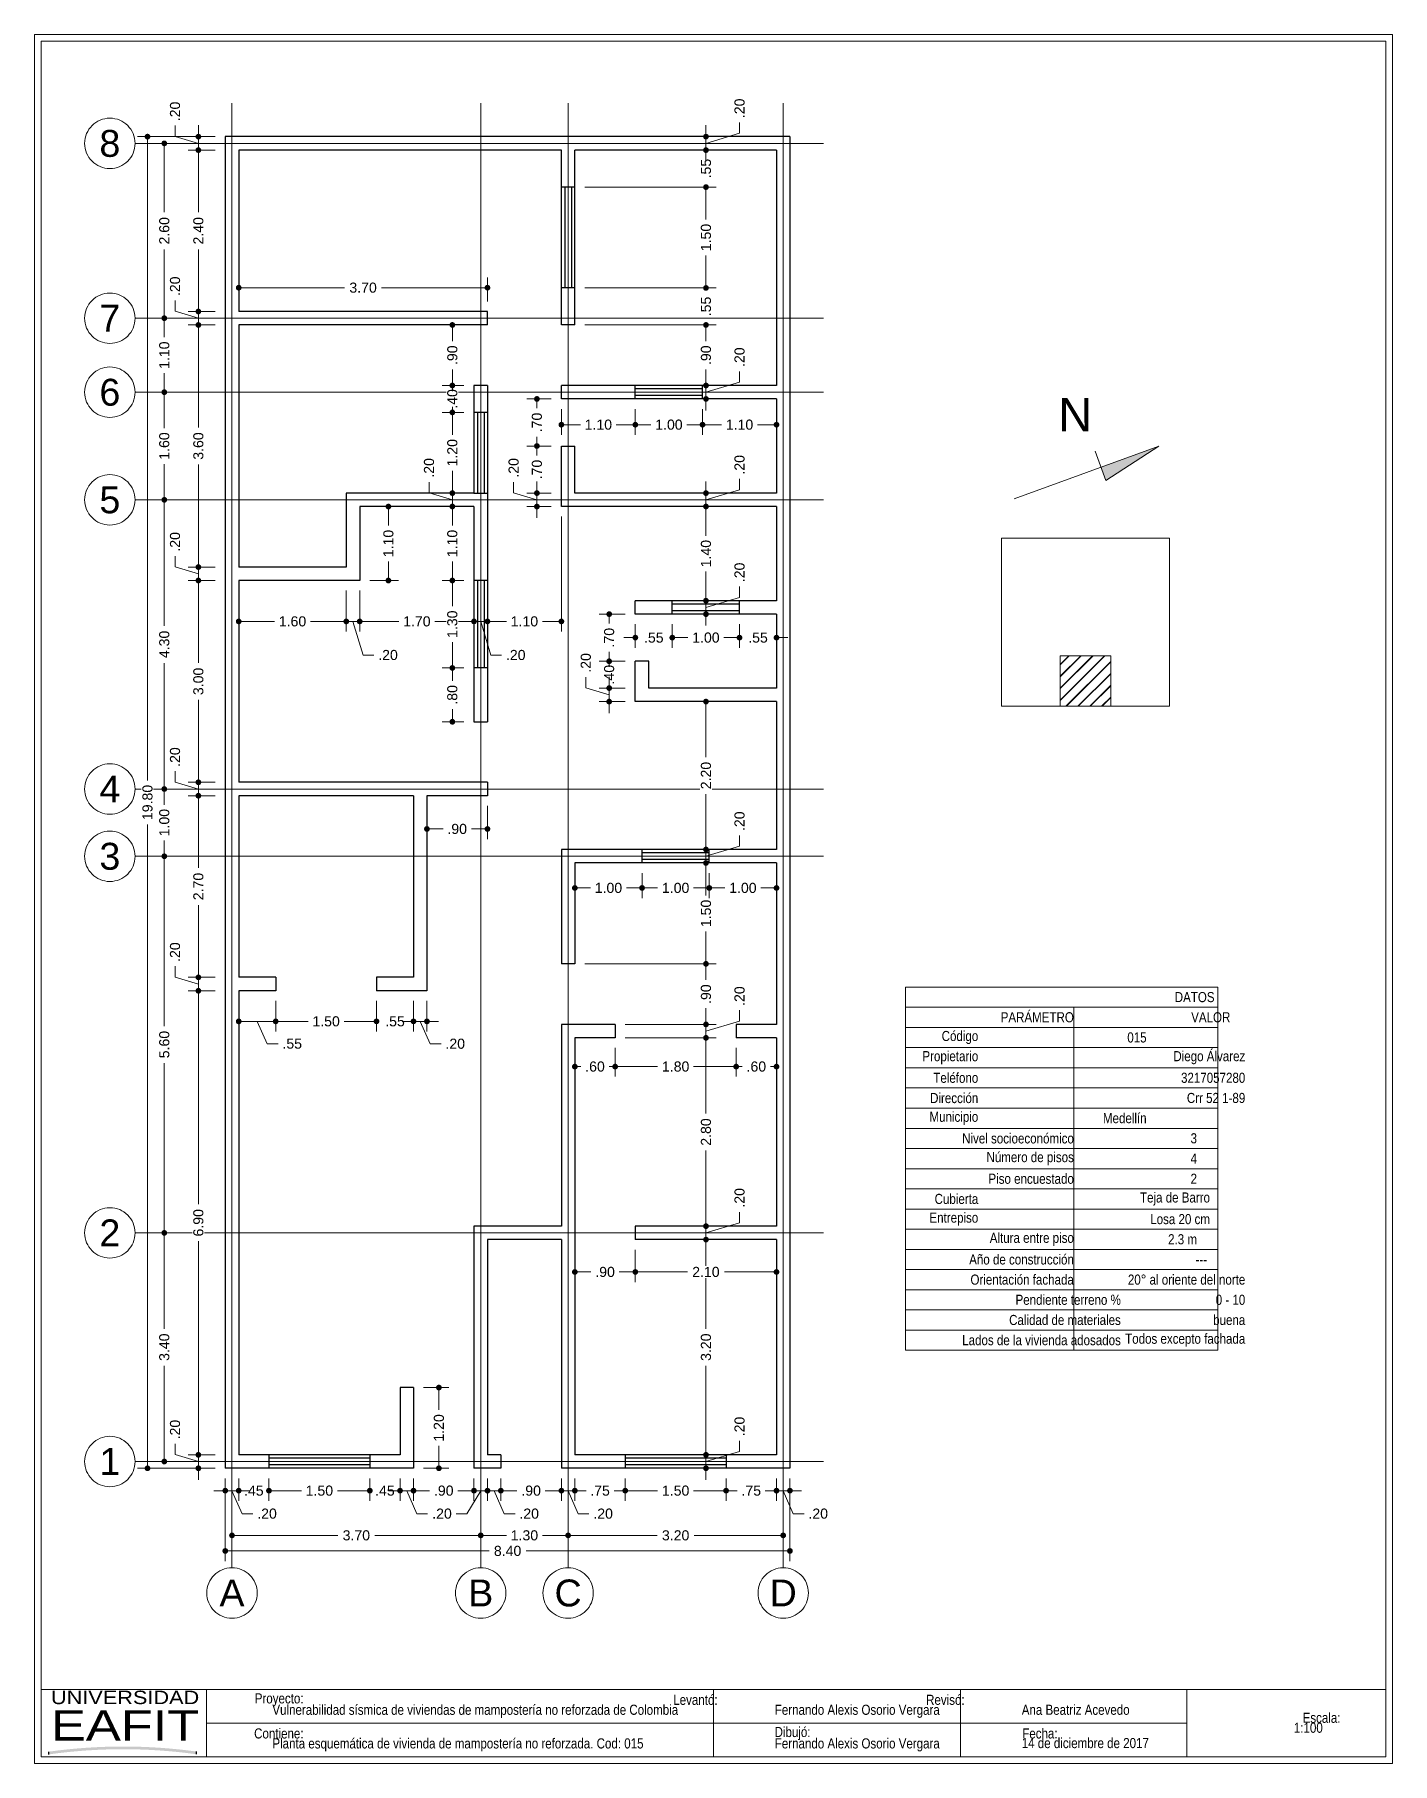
# Paper-space layout 'Layout1' of a CAD drawing. Header units: millimetres. Extents: x 25.7 to 25.902, y 19.5 to 19.757.
# The model-space entities are those that its viewports show. They can reach past a viewport. Long polylines and large blocks are cut down to what shows.
import ezdxf
from ezdxf.enums import TextEntityAlignment as Align

# ---------------------------------------------------------------- set-up
doc = ezdxf.new("R2010")
doc.units = ezdxf.units.MM
doc.header["$LTSCALE"] = 0.001
doc.linetypes.add('CENTER2', pattern=[28.575, 19.05, -3.175, 3.175, -3.175])
for name, color, linetype, lineweight in [('Cotas', 7, 'Continuous', 18), ('Ejes', 7, 'CENTER2', 5), ('Muros', 7, 'Continuous', 30), ('Ventanas', 250, 'Continuous', 25)]:
    doc.layers.add(name, color=color, linetype=linetype, lineweight=lineweight)
doc.layers.add('Eafit', color=7, linetype='Continuous', true_color=0x00006b)
doc.layers.add('Viewports', color=7, linetype='Continuous', lineweight=18, plot=False)
doc.styles.add('Eafit', font='ERASBD.TTF')
doc.styles.get("Standard").update_dxf_attribs({"font": 'arial.ttf'})
doc.styles.add('Texto', font='ARIALN.TTF')
doc.dimstyles.new('1-100', dxfattribs={"dimscale": 100, "dimtxt": 0.0015, "dimasz": 0.00085, "dimexe": 0.0015, "dimexo": 0.0015, "dimgap": 0.0008, "dimtad": 0, "dimzin": 4, "dimdsep": 46, "dimtxsty": 'Standard', "dimblk": 'DOT', "dimcen": 0.0009, "dimclrd": 256, "dimclre": 256, "dimclrt": 256, "dimadec": 0, "dimazin": 0, "dimtfac": 1, "dimtofl": 0, "dimtmove": 1, "dimatfit": 2, "dimfxl": 0.0015, "dimtfill": 1, "dimtolj": 1, "dimtzin": 4, "dimlwd": -1, "dimlwe": -1, "dimarcsym": 0})

psp = doc.layouts.get("Layout1")

# ---------------------------------------------------------------- texts
at = {"layer": 'Cotas', "style": 'Texto'}
for s, p in [('Vulnerabilidad sísmica de viviendas de mampostería no reforzada de Colombia', (25.73555, 19.50738)), ('Fernando Alexis Osorio Vergara', (25.81029, 19.50738)), ('Ana Beatriz Acevedo', (25.84703, 19.50738)), ('1:100', (25.88751, 19.50471)), ('Planta esquemática de vivienda de mampostería no reforzada. Cod: 015', (25.73555, 19.50238)), ('Fernando Alexis Osorio Vergara', (25.81029, 19.50238)), ('14 de diciembre de 2017', (25.84703, 19.50243))]:
    psp.add_text(s, height=0.0015, dxfattribs=at).set_placement(p)
at = {"layer": 'Cotas', "insert": (25.85751, 19.7007), "char_height": 0.005, "width": 0.0055065, "attachment_point": 6}
psp.add_mtext('N', dxfattribs=at)
at = {"layer": 'Cotas', "char_height": 0.0015, "attachment_point": 6, "style": 'Texto'}
for s, insert, width in [('DATOS', (25.87571, 19.61409), 0.0476342), ('PARÁMETRO', (25.85478, 19.61109), 0.0250473), ('VALOR', (25.87806, 19.61109), 0.0257008), ('Código', (25.84056, 19.60809), 0.010177), ('015', (25.8656, 19.60809), 0.0101769), ('Diego Álvarez', (25.88028, 19.60509), 0.0248539), ('Propietario', (25.84056, 19.60509), 0.010177), ('Teléfono', (25.84056, 19.60209), 0.010177), ('3217057280', (25.88028, 19.60209), 0.0248539), ('Dirección', (25.84056, 19.59908), 0.010177), ('Crr 52 1-89', (25.88028, 19.59909), 0.0248539), ('Municipio', (25.84056, 19.59608), 0.010177), ('Medellín', (25.8656, 19.59609), 0.0101769), ('Nivel socioeconómico', (25.85478, 19.59308), 0.0244012), ('3', (25.8731, 19.59309), 0.0176769), ('Número de pisos', (25.85478, 19.59008), 0.0244012), ('4', (25.8731, 19.59009), 0.0176769), ('Piso encuestado', (25.85478, 19.58708), 0.0244012), ('2', (25.8731, 19.58709), 0.0176769), ('Cubierta', (25.84056, 19.58408), 0.010177), ('Teja de Barro', (25.87503, 19.58408), 0.0196039), ('Entrepiso', (25.84056, 19.58108), 0.010177), ('Losa 20 cm', (25.87503, 19.58108), 0.0196039), ('Altura entre piso', (25.85478, 19.57808), 0.0244012), ('2.3 m', (25.8731, 19.57808), 0.0176769), ('Año de construcción', (25.85478, 19.57508), 0.0244012), ('Orientación fachada', (25.85478, 19.57208), 0.0244012), ('20° al oriente del norte', (25.88028, 19.57208), 0.0248539), ('---', (25.8746, 19.57508), 0.0191769), ('Pendiente terreno %', (25.86177, 19.56908), 0.0313948), ('0 - 10', (25.88028, 19.56908), 0.0248539), ('Calidad de materiales', (25.86177, 19.56608), 0.0313948), ('buena', (25.88028, 19.56608), 0.0248539), ('Lados de la vivienda adosados', (25.86177, 19.56308), 0.0313948), ('Todos excepto fachada', (25.88028, 19.56308), 0.0248539), ('Proyecto:', (25.74019, 19.5096), 0.0138629), ('Escala:', (25.89445, 19.50693), 0.0138629), ('Contiene:', (25.74019, 19.5046), 0.0138629), ('Dibujó:', (25.81561, 19.5046), 0.0138629), ('Fecha:', (25.85236, 19.5046), 0.0138629)]:
    psp.add_mtext(s, dxfattribs=dict(at, insert=insert, width=width))
for s, insert in [('Levantó:', (25.80178, 19.5096)), ('Revisó:', (25.83853, 19.5096))]:
    psp.add_mtext(s, dxfattribs=dict(at, insert=insert))

msp = doc.modelspace()

# ---------------------------------------------------------------- texts
at = {"layer": 'Ejes'}
for s, p in [('8', (2562.243, 893.278)), ('7', (2562.243, 890.678)), ('6', (2562.243, 889.578)), ('5', (2562.243, 887.978)), ('4', (2562.243, 883.678)), ('3', (2562.243, 882.678)), ('2', (2562.243, 877.078)), ('1', (2562.243, 873.678)), ('A', (2564.06, 871.724)), ('B', (2567.76, 871.724)), ('C', (2569.06, 871.724)), ('D', (2572.26, 871.724))]:
    msp.add_text(s, height=0.4, dxfattribs=at).set_placement(p, align=Align.MIDDLE_CENTER)

# ---------------------------------------------------------------- blocks, each defined once
blk = doc.blocks.new('eafit')
at = {"layer": 'Eafit'}
h = blk.add_hatch(color=256, dxfattribs=at)
h.dxf.hatch_style = 1
h.paths.add_polyline_path([(0.00224, 0.0015), (0.00224, 0.00069, -0.069128), (0.04619, 0.00073), (0.04619, 0.00154, 0.06878)])
for p, q in [((0.00224, 0.00069), (0.00224, 0.0015)), ((0.04619, 0.00073), (0.04619, 0.00154))]:
    blk.add_line(p, q, dxfattribs=at)
at = {"layer": 'Eafit', "style": 'Eafit'}
for s, height, width, p, p2 in [('UNIVERSIDAD', 0.004, 1.005949, (0.00288, 0.01564), (0.047, 0.01564)), ('EAFIT', 0.009, 1.061888, (0.00289, 0.00482), (0.04701, 0.00482))]:
    blk.add_text(s, height=height, dxfattribs=dict(at, width=width)).set_placement(p, p2, align=Align.FIT)
blk = doc.blocks.new('_DOT')
at = {"color": 0, "linetype": 'ByBlock'}
blk.add_line((-0.5, 0), (-1, 0), dxfattribs=at)
at = {"color": 0, "linetype": 'ByBlock', "const_width": 0.5}
blk.add_lwpolyline([(-0.25, 0, 1), (0.25, 0, 1)], format="xyb", close=True, dxfattribs=at)
blk = doc.blocks.new('*D2')
at = {"layer": 'Cotas', "transparency": 16777216}
for p, q in [((2563.96, 873.428), (2563.96, 872.199)), ((2572.36, 873.428), (2572.36, 872.199)), ((2564.045, 872.349), (2567.885, 872.349)), ((2572.275, 872.349), (2568.435, 872.349))]:
    blk.add_line(p, q, dxfattribs=at)
at = {"layer": 'Defpoints', "color": 0, "transparency": 16777216}
for p in [(2563.96, 873.578), (2572.36, 873.578), (2572.36, 872.349)]:
    blk.add_point(p, dxfattribs=at)
at = {"layer": 'Cotas', "transparency": 16777216, "xscale": 0.08499999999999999, "yscale": 0.08499999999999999, "zscale": 0.08499999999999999, "rotation": 180}
blk.add_blockref('_DOT', (2563.96, 872.349), dxfattribs=at)
at = {"layer": 'Cotas', "transparency": 16777216, "xscale": 0.08499999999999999, "yscale": 0.08499999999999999, "zscale": 0.08499999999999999}
blk.add_blockref('_DOT', (2572.36, 872.349), dxfattribs=at)
at = {"layer": 'Cotas', "transparency": 16777216, "insert": (2568.16, 872.349), "char_height": 0.15, "attachment_point": 5, "bg_fill": 3, "box_fill_scale": 1.1, "bg_fill_color": 256, "bg_fill_true_color": 13158600, "bg_fill_transparency": 0}
blk.add_mtext('\\A1;8.40', dxfattribs=at)
blk = doc.blocks.new('*D3')
at = {"layer": 'Cotas', "transparency": 16777216}
for p, q in [((2564.06, 873.428), (2564.06, 872.43)), ((2567.76, 873.428), (2567.76, 872.43)), ((2564.145, 872.58), (2565.635, 872.58)), ((2567.675, 872.58), (2566.184, 872.58))]:
    blk.add_line(p, q, dxfattribs=at)
at = {"layer": 'Defpoints', "color": 0, "transparency": 16777216}
for p in [(2564.06, 873.578), (2567.76, 873.578), (2567.76, 872.58)]:
    blk.add_point(p, dxfattribs=at)
at = {"layer": 'Cotas', "transparency": 16777216, "xscale": 0.08499999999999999, "yscale": 0.08499999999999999, "zscale": 0.08499999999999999, "rotation": 180}
blk.add_blockref('_DOT', (2564.06, 872.58), dxfattribs=at)
at = {"layer": 'Cotas', "transparency": 16777216, "xscale": 0.08499999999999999, "yscale": 0.08499999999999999, "zscale": 0.08499999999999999}
blk.add_blockref('_DOT', (2567.76, 872.58), dxfattribs=at)
at = {"layer": 'Cotas', "transparency": 16777216, "insert": (2565.91, 872.58), "char_height": 0.15, "attachment_point": 5, "bg_fill": 3, "box_fill_scale": 1.1, "bg_fill_color": 256, "bg_fill_true_color": 13158600, "bg_fill_transparency": 0}
blk.add_mtext('\\A1;3.70', dxfattribs=at)
blk = doc.blocks.new('*D4')
at = {"layer": 'Cotas', "transparency": 16777216}
for p, q in [((2567.76, 873.428), (2567.76, 872.43)), ((2567.845, 872.58), (2568.142, 872.58)), ((2568.975, 872.58), (2568.677, 872.58)), ((2569.06, 872.67), (2569.06, 872.43))]:
    blk.add_line(p, q, dxfattribs=at)
at = {"layer": 'Defpoints', "color": 0, "transparency": 16777216}
for p in [(2567.76, 873.578), (2569.06, 872.82), (2569.06, 872.58)]:
    blk.add_point(p, dxfattribs=at)
at = {"layer": 'Cotas', "transparency": 16777216, "xscale": 0.08499999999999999, "yscale": 0.08499999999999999, "zscale": 0.08499999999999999, "rotation": 180}
blk.add_blockref('_DOT', (2567.76, 872.58), dxfattribs=at)
at = {"layer": 'Cotas', "transparency": 16777216, "xscale": 0.08499999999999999, "yscale": 0.08499999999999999, "zscale": 0.08499999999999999}
blk.add_blockref('_DOT', (2569.06, 872.58), dxfattribs=at)
at = {"layer": 'Cotas', "transparency": 16777216, "insert": (2568.41, 872.58), "char_height": 0.15, "attachment_point": 5, "bg_fill": 3, "box_fill_scale": 1.1, "bg_fill_color": 256, "bg_fill_true_color": 13158600, "bg_fill_transparency": 0}
blk.add_mtext('\\A1;1.30', dxfattribs=at)
blk = doc.blocks.new('*D5')
at = {"layer": 'Cotas', "transparency": 16777216}
for p, q in [((2569.06, 872.67), (2569.06, 872.43)), ((2569.145, 872.58), (2570.385, 872.58)), ((2572.175, 872.58), (2570.934, 872.58)), ((2572.26, 872.631), (2572.26, 872.43))]:
    blk.add_line(p, q, dxfattribs=at)
at = {"layer": 'Defpoints', "color": 0, "transparency": 16777216}
for p in [(2569.06, 872.82), (2572.26, 872.781), (2572.26, 872.58)]:
    blk.add_point(p, dxfattribs=at)
at = {"layer": 'Cotas', "transparency": 16777216, "xscale": 0.08499999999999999, "yscale": 0.08499999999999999, "zscale": 0.08499999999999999, "rotation": 180}
blk.add_blockref('_DOT', (2569.06, 872.58), dxfattribs=at)
at = {"layer": 'Cotas', "transparency": 16777216, "xscale": 0.08499999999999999, "yscale": 0.08499999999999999, "zscale": 0.08499999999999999}
blk.add_blockref('_DOT', (2572.26, 872.58), dxfattribs=at)
at = {"layer": 'Cotas', "transparency": 16777216, "insert": (2570.66, 872.58), "char_height": 0.15, "attachment_point": 5, "bg_fill": 3, "box_fill_scale": 1.1, "bg_fill_color": 256, "bg_fill_true_color": 13158600, "bg_fill_transparency": 0}
blk.add_mtext('\\A1;3.20', dxfattribs=at)
blk = doc.blocks.new('*D6')
at = {"layer": 'Cotas', "transparency": 16777216}
for p, q in [((2564.075, 873.245), (2563.99, 873.245)), ((2564.16, 873.428), (2564.16, 873.095)), ((2564.61, 873.428), (2564.61, 873.095)), ((2564.695, 873.245), (2564.78, 873.245))]:
    blk.add_line(p, q, dxfattribs=at)
at = {"layer": 'Defpoints', "color": 0, "transparency": 16777216}
for p in [(2564.16, 873.578), (2564.61, 873.578)]:
    blk.add_point(p, dxfattribs=at)
at = {"layer": 'Cotas', "transparency": 16777216, "insert": (2564.385, 873.245), "char_height": 0.15, "attachment_point": 5, "bg_fill": 3, "box_fill_scale": 1.1, "bg_fill_color": 256, "bg_fill_true_color": 13158600, "bg_fill_transparency": 0}
blk.add_mtext('\\A1;.45', dxfattribs=at)
at = {"layer": 'Defpoints', "color": 0, "transparency": 16777216}
blk.add_point((2564.61, 873.245), dxfattribs=at)
at = {"layer": 'Cotas', "transparency": 16777216, "xscale": 0.08499999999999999, "yscale": 0.08499999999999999, "zscale": 0.08499999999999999}
blk.add_blockref('_DOT', (2564.16, 873.245), dxfattribs=at)
at = {"layer": 'Cotas', "transparency": 16777216, "xscale": 0.08499999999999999, "yscale": 0.08499999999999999, "zscale": 0.08499999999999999, "rotation": 180}
blk.add_blockref('_DOT', (2564.61, 873.245), dxfattribs=at)
blk = doc.blocks.new('*D7')
at = {"layer": 'Cotas', "transparency": 16777216}
for p, q in [((2564.61, 873.428), (2564.61, 873.095)), ((2564.695, 873.245), (2565.092, 873.245)), ((2566.025, 873.245), (2565.627, 873.245)), ((2566.11, 873.428), (2566.11, 873.095))]:
    blk.add_line(p, q, dxfattribs=at)
at = {"layer": 'Defpoints', "color": 0, "transparency": 16777216}
for p in [(2564.61, 873.578), (2566.11, 873.578), (2566.11, 873.245)]:
    blk.add_point(p, dxfattribs=at)
at = {"layer": 'Cotas', "transparency": 16777216, "xscale": 0.08499999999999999, "yscale": 0.08499999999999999, "zscale": 0.08499999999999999, "rotation": 180}
blk.add_blockref('_DOT', (2564.61, 873.245), dxfattribs=at)
at = {"layer": 'Cotas', "transparency": 16777216, "xscale": 0.08499999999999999, "yscale": 0.08499999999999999, "zscale": 0.08499999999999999}
blk.add_blockref('_DOT', (2566.11, 873.245), dxfattribs=at)
at = {"layer": 'Cotas', "transparency": 16777216, "insert": (2565.36, 873.245), "char_height": 0.15, "attachment_point": 5, "bg_fill": 3, "box_fill_scale": 1.1, "bg_fill_color": 256, "bg_fill_true_color": 13158600, "bg_fill_transparency": 0}
blk.add_mtext('\\A1;1.50', dxfattribs=at)
blk = doc.blocks.new('*D8')
at = {"layer": 'Cotas', "transparency": 16777216}
for p, q in [((2566.025, 873.245), (2565.94, 873.245)), ((2566.11, 873.428), (2566.11, 873.095)), ((2566.56, 873.428), (2566.56, 873.095)), ((2566.645, 873.245), (2566.73, 873.245))]:
    blk.add_line(p, q, dxfattribs=at)
at = {"layer": 'Defpoints', "color": 0, "transparency": 16777216}
for p in [(2566.11, 873.578), (2566.56, 873.578)]:
    blk.add_point(p, dxfattribs=at)
at = {"layer": 'Cotas', "transparency": 16777216, "insert": (2566.335, 873.245), "char_height": 0.15, "attachment_point": 5, "bg_fill": 3, "box_fill_scale": 1.1, "bg_fill_color": 256, "bg_fill_true_color": 13158600, "bg_fill_transparency": 0}
blk.add_mtext('\\A1;.45', dxfattribs=at)
at = {"layer": 'Defpoints', "color": 0, "transparency": 16777216}
blk.add_point((2566.56, 873.245), dxfattribs=at)
at = {"layer": 'Cotas', "transparency": 16777216, "xscale": 0.08499999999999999, "yscale": 0.08499999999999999, "zscale": 0.08499999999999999}
blk.add_blockref('_DOT', (2566.11, 873.245), dxfattribs=at)
at = {"layer": 'Cotas', "transparency": 16777216, "xscale": 0.08499999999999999, "yscale": 0.08499999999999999, "zscale": 0.08499999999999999, "rotation": 180}
blk.add_blockref('_DOT', (2566.56, 873.245), dxfattribs=at)
blk = doc.blocks.new('*D9')
at = {"layer": 'Cotas', "transparency": 16777216}
for p, q in [((2566.475, 873.245), (2566.39, 873.245)), ((2566.56, 873.428), (2566.56, 873.095)), ((2566.56, 873.245), (2566.76, 873.245)), ((2566.66, 873.245), (2566.81, 872.903)), ((2566.76, 873.428), (2566.76, 873.095)), ((2566.845, 873.245), (2566.93, 873.245)), ((2566.81, 872.903), (2566.97, 872.903))]:
    blk.add_line(p, q, dxfattribs=at)
at = {"layer": 'Defpoints', "color": 0, "transparency": 16777216}
for p in [(2566.56, 873.578), (2566.76, 873.578), (2566.76, 873.245)]:
    blk.add_point(p, dxfattribs=at)
at = {"layer": 'Cotas', "transparency": 16777216, "xscale": 0.08499999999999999, "yscale": 0.08499999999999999, "zscale": 0.08499999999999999}
blk.add_blockref('_DOT', (2566.56, 873.245), dxfattribs=at)
at = {"layer": 'Cotas', "transparency": 16777216, "xscale": 0.08499999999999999, "yscale": 0.08499999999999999, "zscale": 0.08499999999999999, "rotation": 180}
blk.add_blockref('_DOT', (2566.76, 873.245), dxfattribs=at)
at = {"layer": 'Cotas', "transparency": 16777216, "insert": (2567.181, 872.903), "char_height": 0.15, "attachment_point": 5, "bg_fill": 3, "box_fill_scale": 1.1, "bg_fill_color": 256, "bg_fill_true_color": 13158600, "bg_fill_transparency": 0}
blk.add_mtext('\\A1;.20', dxfattribs=at)
blk = doc.blocks.new('*D10')
at = {"layer": 'Cotas', "transparency": 16777216}
for p, q in [((2566.76, 873.428), (2566.76, 873.095)), ((2566.845, 873.245), (2566.999, 873.245)), ((2567.575, 873.245), (2567.421, 873.245)), ((2567.66, 873.428), (2567.66, 873.095))]:
    blk.add_line(p, q, dxfattribs=at)
at = {"layer": 'Defpoints', "color": 0, "transparency": 16777216}
for p in [(2566.76, 873.578), (2567.66, 873.578), (2567.66, 873.245)]:
    blk.add_point(p, dxfattribs=at)
at = {"layer": 'Cotas', "transparency": 16777216, "xscale": 0.08499999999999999, "yscale": 0.08499999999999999, "zscale": 0.08499999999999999, "rotation": 180}
blk.add_blockref('_DOT', (2566.76, 873.245), dxfattribs=at)
at = {"layer": 'Cotas', "transparency": 16777216, "xscale": 0.08499999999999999, "yscale": 0.08499999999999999, "zscale": 0.08499999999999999}
blk.add_blockref('_DOT', (2567.66, 873.245), dxfattribs=at)
at = {"layer": 'Cotas', "transparency": 16777216, "insert": (2567.21, 873.245), "char_height": 0.15, "attachment_point": 5, "bg_fill": 3, "box_fill_scale": 1.1, "bg_fill_color": 256, "bg_fill_true_color": 13158600, "bg_fill_transparency": 0}
blk.add_mtext('\\A1;.90', dxfattribs=at)
blk = doc.blocks.new('*D11')
at = {"layer": 'Cotas', "transparency": 16777216}
for p, q in [((2567.575, 873.245), (2567.49, 873.245)), ((2567.76, 873.245), (2567.555, 872.903)), ((2567.66, 873.428), (2567.66, 873.095)), ((2567.66, 873.245), (2567.86, 873.245)), ((2567.86, 873.428), (2567.86, 873.095)), ((2567.945, 873.245), (2568.03, 873.245)), ((2567.555, 872.903), (2567.395, 872.903))]:
    blk.add_line(p, q, dxfattribs=at)
at = {"layer": 'Defpoints', "color": 0, "transparency": 16777216}
for p in [(2567.66, 873.578), (2567.86, 873.578), (2567.86, 873.245)]:
    blk.add_point(p, dxfattribs=at)
at = {"layer": 'Cotas', "transparency": 16777216, "xscale": 0.08499999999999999, "yscale": 0.08499999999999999, "zscale": 0.08499999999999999}
blk.add_blockref('_DOT', (2567.66, 873.245), dxfattribs=at)
at = {"layer": 'Cotas', "transparency": 16777216, "xscale": 0.08499999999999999, "yscale": 0.08499999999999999, "zscale": 0.08499999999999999, "rotation": 180}
blk.add_blockref('_DOT', (2567.86, 873.245), dxfattribs=at)
at = {"layer": 'Cotas', "transparency": 16777216, "insert": (2567.184, 872.903), "char_height": 0.15, "attachment_point": 5, "bg_fill": 3, "box_fill_scale": 1.1, "bg_fill_color": 256, "bg_fill_true_color": 13158600, "bg_fill_transparency": 0}
blk.add_mtext('\\A1;.20', dxfattribs=at)
blk = doc.blocks.new('*D12')
at = {"layer": 'Cotas', "transparency": 16777216}
for p, q in [((2567.775, 873.245), (2567.69, 873.245)), ((2567.86, 873.428), (2567.86, 873.095)), ((2567.86, 873.245), (2568.06, 873.245)), ((2567.96, 873.245), (2568.11, 872.903)), ((2568.06, 873.428), (2568.06, 873.095)), ((2568.145, 873.245), (2568.23, 873.245)), ((2568.11, 872.903), (2568.27, 872.903))]:
    blk.add_line(p, q, dxfattribs=at)
at = {"layer": 'Defpoints', "color": 0, "transparency": 16777216}
for p in [(2567.86, 873.578), (2568.06, 873.578), (2568.06, 873.245)]:
    blk.add_point(p, dxfattribs=at)
at = {"layer": 'Cotas', "transparency": 16777216, "xscale": 0.08499999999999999, "yscale": 0.08499999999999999, "zscale": 0.08499999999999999}
blk.add_blockref('_DOT', (2567.86, 873.245), dxfattribs=at)
at = {"layer": 'Cotas', "transparency": 16777216, "xscale": 0.08499999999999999, "yscale": 0.08499999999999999, "zscale": 0.08499999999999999, "rotation": 180}
blk.add_blockref('_DOT', (2568.06, 873.245), dxfattribs=at)
at = {"layer": 'Cotas', "transparency": 16777216, "insert": (2568.481, 872.903), "char_height": 0.15, "attachment_point": 5, "bg_fill": 3, "box_fill_scale": 1.1, "bg_fill_color": 256, "bg_fill_true_color": 13158600, "bg_fill_transparency": 0}
blk.add_mtext('\\A1;.20', dxfattribs=at)
blk = doc.blocks.new('*D13')
at = {"layer": 'Cotas', "transparency": 16777216}
for p, q in [((2568.06, 873.428), (2568.06, 873.095)), ((2568.145, 873.245), (2568.299, 873.245)), ((2568.875, 873.245), (2568.721, 873.245)), ((2568.96, 873.428), (2568.96, 873.095))]:
    blk.add_line(p, q, dxfattribs=at)
at = {"layer": 'Defpoints', "color": 0, "transparency": 16777216}
for p in [(2568.06, 873.578), (2568.96, 873.578), (2568.96, 873.245)]:
    blk.add_point(p, dxfattribs=at)
at = {"layer": 'Cotas', "transparency": 16777216, "xscale": 0.08499999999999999, "yscale": 0.08499999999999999, "zscale": 0.08499999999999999, "rotation": 180}
blk.add_blockref('_DOT', (2568.06, 873.245), dxfattribs=at)
at = {"layer": 'Cotas', "transparency": 16777216, "xscale": 0.08499999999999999, "yscale": 0.08499999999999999, "zscale": 0.08499999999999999}
blk.add_blockref('_DOT', (2568.96, 873.245), dxfattribs=at)
at = {"layer": 'Cotas', "transparency": 16777216, "insert": (2568.51, 873.245), "char_height": 0.15, "attachment_point": 5, "bg_fill": 3, "box_fill_scale": 1.1, "bg_fill_color": 256, "bg_fill_true_color": 13158600, "bg_fill_transparency": 0}
blk.add_mtext('\\A1;.90', dxfattribs=at)
blk = doc.blocks.new('*D14')
at = {"layer": 'Cotas', "transparency": 16777216}
for p, q in [((2568.875, 873.245), (2568.79, 873.245)), ((2568.96, 873.428), (2568.96, 873.095)), ((2568.96, 873.245), (2569.16, 873.245)), ((2569.06, 873.245), (2569.21, 872.903)), ((2569.16, 873.428), (2569.16, 873.095)), ((2569.245, 873.245), (2569.33, 873.245)), ((2569.21, 872.903), (2569.37, 872.903))]:
    blk.add_line(p, q, dxfattribs=at)
at = {"layer": 'Defpoints', "color": 0, "transparency": 16777216}
for p in [(2568.96, 873.578), (2569.16, 873.578), (2569.16, 873.245)]:
    blk.add_point(p, dxfattribs=at)
at = {"layer": 'Cotas', "transparency": 16777216, "xscale": 0.08499999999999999, "yscale": 0.08499999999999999, "zscale": 0.08499999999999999}
blk.add_blockref('_DOT', (2568.96, 873.245), dxfattribs=at)
at = {"layer": 'Cotas', "transparency": 16777216, "xscale": 0.08499999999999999, "yscale": 0.08499999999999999, "zscale": 0.08499999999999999, "rotation": 180}
blk.add_blockref('_DOT', (2569.16, 873.245), dxfattribs=at)
at = {"layer": 'Cotas', "transparency": 16777216, "insert": (2569.581, 872.903), "char_height": 0.15, "attachment_point": 5, "bg_fill": 3, "box_fill_scale": 1.1, "bg_fill_color": 256, "bg_fill_true_color": 13158600, "bg_fill_transparency": 0}
blk.add_mtext('\\A1;.20', dxfattribs=at)
blk = doc.blocks.new('*D15')
at = {"layer": 'Cotas', "transparency": 16777216}
for p, q in [((2569.16, 873.428), (2569.16, 873.095)), ((2569.245, 873.245), (2569.323, 873.245)), ((2569.825, 873.245), (2569.747, 873.245)), ((2569.91, 873.428), (2569.91, 873.095))]:
    blk.add_line(p, q, dxfattribs=at)
at = {"layer": 'Defpoints', "color": 0, "transparency": 16777216}
for p in [(2569.16, 873.578), (2569.91, 873.578), (2569.91, 873.245)]:
    blk.add_point(p, dxfattribs=at)
at = {"layer": 'Cotas', "transparency": 16777216, "xscale": 0.08499999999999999, "yscale": 0.08499999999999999, "zscale": 0.08499999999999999, "rotation": 180}
blk.add_blockref('_DOT', (2569.16, 873.245), dxfattribs=at)
at = {"layer": 'Cotas', "transparency": 16777216, "xscale": 0.08499999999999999, "yscale": 0.08499999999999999, "zscale": 0.08499999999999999}
blk.add_blockref('_DOT', (2569.91, 873.245), dxfattribs=at)
at = {"layer": 'Cotas', "transparency": 16777216, "insert": (2569.535, 873.245), "char_height": 0.15, "attachment_point": 5, "bg_fill": 3, "box_fill_scale": 1.1, "bg_fill_color": 256, "bg_fill_true_color": 13158600, "bg_fill_transparency": 0}
blk.add_mtext('\\A1;.75', dxfattribs=at)
blk = doc.blocks.new('*D16')
at = {"layer": 'Cotas', "transparency": 16777216}
for p, q in [((2569.91, 873.428), (2569.91, 873.095)), ((2569.995, 873.245), (2570.392, 873.245)), ((2571.325, 873.245), (2570.927, 873.245)), ((2571.41, 873.428), (2571.41, 873.095))]:
    blk.add_line(p, q, dxfattribs=at)
at = {"layer": 'Defpoints', "color": 0, "transparency": 16777216}
for p in [(2569.91, 873.578), (2571.41, 873.578), (2571.41, 873.245)]:
    blk.add_point(p, dxfattribs=at)
at = {"layer": 'Cotas', "transparency": 16777216, "xscale": 0.08499999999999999, "yscale": 0.08499999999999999, "zscale": 0.08499999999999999, "rotation": 180}
blk.add_blockref('_DOT', (2569.91, 873.245), dxfattribs=at)
at = {"layer": 'Cotas', "transparency": 16777216, "xscale": 0.08499999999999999, "yscale": 0.08499999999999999, "zscale": 0.08499999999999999}
blk.add_blockref('_DOT', (2571.41, 873.245), dxfattribs=at)
at = {"layer": 'Cotas', "transparency": 16777216, "insert": (2570.66, 873.245), "char_height": 0.15, "attachment_point": 5, "bg_fill": 3, "box_fill_scale": 1.1, "bg_fill_color": 256, "bg_fill_true_color": 13158600, "bg_fill_transparency": 0}
blk.add_mtext('\\A1;1.50', dxfattribs=at)
blk = doc.blocks.new('*D17')
at = {"layer": 'Cotas', "transparency": 16777216}
for p, q in [((2571.41, 873.428), (2571.41, 873.095)), ((2571.495, 873.245), (2571.573, 873.245)), ((2572.075, 873.245), (2571.997, 873.245)), ((2572.16, 873.428), (2572.16, 873.095))]:
    blk.add_line(p, q, dxfattribs=at)
at = {"layer": 'Defpoints', "color": 0, "transparency": 16777216}
for p in [(2571.41, 873.578), (2572.16, 873.578), (2572.16, 873.245)]:
    blk.add_point(p, dxfattribs=at)
at = {"layer": 'Cotas', "transparency": 16777216, "xscale": 0.08499999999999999, "yscale": 0.08499999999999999, "zscale": 0.08499999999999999, "rotation": 180}
blk.add_blockref('_DOT', (2571.41, 873.245), dxfattribs=at)
at = {"layer": 'Cotas', "transparency": 16777216, "xscale": 0.08499999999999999, "yscale": 0.08499999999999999, "zscale": 0.08499999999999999}
blk.add_blockref('_DOT', (2572.16, 873.245), dxfattribs=at)
at = {"layer": 'Cotas', "transparency": 16777216, "insert": (2571.785, 873.245), "char_height": 0.15, "attachment_point": 5, "bg_fill": 3, "box_fill_scale": 1.1, "bg_fill_color": 256, "bg_fill_true_color": 13158600, "bg_fill_transparency": 0}
blk.add_mtext('\\A1;.75', dxfattribs=at)
blk = doc.blocks.new('*D18')
at = {"layer": 'Cotas', "transparency": 16777216}
for p, q in [((2572.075, 873.245), (2571.99, 873.245)), ((2572.16, 873.428), (2572.16, 873.095)), ((2572.16, 873.245), (2572.36, 873.245)), ((2572.26, 873.245), (2572.41, 872.903)), ((2572.36, 873.428), (2572.36, 873.095)), ((2572.445, 873.245), (2572.53, 873.245)), ((2572.41, 872.903), (2572.57, 872.903))]:
    blk.add_line(p, q, dxfattribs=at)
at = {"layer": 'Defpoints', "color": 0, "transparency": 16777216}
for p in [(2572.16, 873.578), (2572.36, 873.578), (2572.36, 873.245)]:
    blk.add_point(p, dxfattribs=at)
at = {"layer": 'Cotas', "transparency": 16777216, "xscale": 0.08499999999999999, "yscale": 0.08499999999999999, "zscale": 0.08499999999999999}
blk.add_blockref('_DOT', (2572.16, 873.245), dxfattribs=at)
at = {"layer": 'Cotas', "transparency": 16777216, "xscale": 0.08499999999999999, "yscale": 0.08499999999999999, "zscale": 0.08499999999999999, "rotation": 180}
blk.add_blockref('_DOT', (2572.36, 873.245), dxfattribs=at)
at = {"layer": 'Cotas', "transparency": 16777216, "insert": (2572.781, 872.903), "char_height": 0.15, "attachment_point": 5, "bg_fill": 3, "box_fill_scale": 1.1, "bg_fill_color": 256, "bg_fill_true_color": 13158600, "bg_fill_transparency": 0}
blk.add_mtext('\\A1;.20', dxfattribs=at)
blk = doc.blocks.new('*D19')
at = {"layer": 'Cotas', "transparency": 16777216}
for p, q in [((2563.875, 873.245), (2563.79, 873.245)), ((2563.96, 873.428), (2563.96, 873.095)), ((2564.16, 873.245), (2563.96, 873.245)), ((2564.06, 873.245), (2564.21, 872.903)), ((2564.16, 873.428), (2564.16, 873.095)), ((2564.245, 873.245), (2564.33, 873.245)), ((2564.21, 872.903), (2564.37, 872.903))]:
    blk.add_line(p, q, dxfattribs=at)
at = {"layer": 'Defpoints', "color": 0, "transparency": 16777216}
for p in [(2563.96, 873.578), (2564.16, 873.578), (2563.96, 873.245)]:
    blk.add_point(p, dxfattribs=at)
at = {"layer": 'Cotas', "transparency": 16777216, "xscale": 0.08499999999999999, "yscale": 0.08499999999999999, "zscale": 0.08499999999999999}
blk.add_blockref('_DOT', (2563.96, 873.245), dxfattribs=at)
at = {"layer": 'Cotas', "transparency": 16777216, "xscale": 0.08499999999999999, "yscale": 0.08499999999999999, "zscale": 0.08499999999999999, "rotation": 180}
blk.add_blockref('_DOT', (2564.16, 873.245), dxfattribs=at)
at = {"layer": 'Cotas', "transparency": 16777216, "insert": (2564.581, 872.903), "char_height": 0.15, "attachment_point": 5, "bg_fill": 3, "box_fill_scale": 1.1, "bg_fill_color": 256, "bg_fill_true_color": 13158600, "bg_fill_transparency": 0}
blk.add_mtext('\\A1;.20', dxfattribs=at)
blk = doc.blocks.new('*D20')
at = {"layer": 'Cotas', "transparency": 16777216}
for p, q in [((2563.81, 893.378), (2562.653, 893.378)), ((2562.803, 893.293), (2562.803, 883.804)), ((2562.803, 873.663), (2562.803, 883.152)), ((2563.81, 873.578), (2562.653, 873.578))]:
    blk.add_line(p, q, dxfattribs=at)
at = {"layer": 'Defpoints', "color": 0, "transparency": 16777216}
for p in [(2562.803, 893.378), (2563.96, 893.378), (2563.96, 873.578)]:
    blk.add_point(p, dxfattribs=at)
at = {"layer": 'Cotas', "transparency": 16777216, "xscale": 0.08499999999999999, "yscale": 0.08499999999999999, "zscale": 0.08499999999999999}
for p, rotation in [((2562.803, 893.378), 90), ((2562.803, 873.578), 270)]:
    blk.add_blockref('_DOT', p, dxfattribs=dict(at, rotation=rotation))
at = {"layer": 'Cotas', "transparency": 16777216, "insert": (2562.803, 883.478), "char_height": 0.15, "attachment_point": 5, "rotation": 90, "bg_fill": 3, "box_fill_scale": 1.1, "bg_fill_color": 256, "bg_fill_true_color": 13158600, "bg_fill_transparency": 0}
blk.add_mtext('\\A1;19.80', dxfattribs=at)
blk = doc.blocks.new('*D21')
at = {"layer": 'Cotas', "transparency": 16777216}
for p, q in [((2563.81, 877.078), (2562.903, 877.078)), ((2563.053, 876.993), (2563.053, 875.652)), ((2563.053, 873.763), (2563.053, 875.103)), ((2563.81, 873.678), (2562.903, 873.678))]:
    blk.add_line(p, q, dxfattribs=at)
at = {"layer": 'Defpoints', "color": 0, "transparency": 16777216}
for p in [(2563.053, 877.078), (2563.96, 877.078), (2563.96, 873.678)]:
    blk.add_point(p, dxfattribs=at)
at = {"layer": 'Cotas', "transparency": 16777216, "xscale": 0.08499999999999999, "yscale": 0.08499999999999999, "zscale": 0.08499999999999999}
for p, rotation in [((2563.053, 877.078), 90), ((2563.053, 873.678), 270)]:
    blk.add_blockref('_DOT', p, dxfattribs=dict(at, rotation=rotation))
at = {"layer": 'Cotas', "transparency": 16777216, "insert": (2563.053, 875.378), "char_height": 0.15, "attachment_point": 5, "rotation": 90, "bg_fill": 3, "box_fill_scale": 1.1, "bg_fill_color": 256, "bg_fill_true_color": 13158600, "bg_fill_transparency": 0}
blk.add_mtext('\\A1;3.40', dxfattribs=at)
blk = doc.blocks.new('*D22')
at = {"layer": 'Cotas', "transparency": 16777216}
for p, q in [((2563.81, 882.678), (2562.903, 882.678)), ((2563.053, 882.593), (2563.053, 880.152)), ((2563.053, 877.163), (2563.053, 879.603)), ((2563.81, 877.078), (2562.903, 877.078))]:
    blk.add_line(p, q, dxfattribs=at)
at = {"layer": 'Defpoints', "color": 0, "transparency": 16777216}
for p in [(2563.053, 882.678), (2563.96, 882.678), (2563.96, 877.078)]:
    blk.add_point(p, dxfattribs=at)
at = {"layer": 'Cotas', "transparency": 16777216, "xscale": 0.08499999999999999, "yscale": 0.08499999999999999, "zscale": 0.08499999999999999}
for p, rotation in [((2563.053, 882.678), 90), ((2563.053, 877.078), 270)]:
    blk.add_blockref('_DOT', p, dxfattribs=dict(at, rotation=rotation))
at = {"layer": 'Cotas', "transparency": 16777216, "insert": (2563.053, 879.878), "char_height": 0.15, "attachment_point": 5, "rotation": 90, "bg_fill": 3, "box_fill_scale": 1.1, "bg_fill_color": 256, "bg_fill_true_color": 13158600, "bg_fill_transparency": 0}
blk.add_mtext('\\A1;5.60', dxfattribs=at)
blk = doc.blocks.new('*D23')
at = {"layer": 'Cotas', "transparency": 16777216}
for p, q in [((2563.81, 883.678), (2562.903, 883.678)), ((2563.053, 883.593), (2563.053, 883.445)), ((2563.053, 882.763), (2563.053, 882.91)), ((2563.81, 882.678), (2562.903, 882.678))]:
    blk.add_line(p, q, dxfattribs=at)
at = {"layer": 'Defpoints', "color": 0, "transparency": 16777216}
for p in [(2563.053, 883.678), (2563.96, 883.678), (2563.96, 882.678)]:
    blk.add_point(p, dxfattribs=at)
at = {"layer": 'Cotas', "transparency": 16777216, "xscale": 0.08499999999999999, "yscale": 0.08499999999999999, "zscale": 0.08499999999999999}
for p, rotation in [((2563.053, 883.678), 90), ((2563.053, 882.678), 270)]:
    blk.add_blockref('_DOT', p, dxfattribs=dict(at, rotation=rotation))
at = {"layer": 'Cotas', "transparency": 16777216, "insert": (2563.053, 883.178), "char_height": 0.15, "attachment_point": 5, "rotation": 90, "bg_fill": 3, "box_fill_scale": 1.1, "bg_fill_color": 256, "bg_fill_true_color": 13158600, "bg_fill_transparency": 0}
blk.add_mtext('\\A1;1.00', dxfattribs=at)
blk = doc.blocks.new('*D24')
at = {"layer": 'Cotas', "transparency": 16777216}
for p, q in [((2563.81, 887.978), (2562.903, 887.978)), ((2563.053, 887.893), (2563.053, 886.105)), ((2563.053, 883.763), (2563.053, 885.55)), ((2563.81, 883.678), (2562.903, 883.678))]:
    blk.add_line(p, q, dxfattribs=at)
at = {"layer": 'Defpoints', "color": 0, "transparency": 16777216}
for p in [(2563.053, 887.978), (2563.96, 887.978), (2563.96, 883.678)]:
    blk.add_point(p, dxfattribs=at)
at = {"layer": 'Cotas', "transparency": 16777216, "xscale": 0.08499999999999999, "yscale": 0.08499999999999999, "zscale": 0.08499999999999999}
for p, rotation in [((2563.053, 887.978), 90), ((2563.053, 883.678), 270)]:
    blk.add_blockref('_DOT', p, dxfattribs=dict(at, rotation=rotation))
at = {"layer": 'Cotas', "transparency": 16777216, "insert": (2563.053, 885.828), "char_height": 0.15, "attachment_point": 5, "rotation": 90, "bg_fill": 3, "box_fill_scale": 1.1, "bg_fill_color": 256, "bg_fill_true_color": 13158600, "bg_fill_transparency": 0}
blk.add_mtext('\\A1;4.30', dxfattribs=at)
blk = doc.blocks.new('*D25')
at = {"layer": 'Cotas', "transparency": 16777216}
for p, q in [((2563.81, 889.578), (2562.903, 889.578)), ((2563.053, 889.493), (2563.053, 889.045)), ((2563.053, 888.063), (2563.053, 888.51)), ((2563.81, 887.978), (2562.903, 887.978))]:
    blk.add_line(p, q, dxfattribs=at)
at = {"layer": 'Defpoints', "color": 0, "transparency": 16777216}
for p in [(2563.053, 889.578), (2563.96, 889.578), (2563.96, 887.978)]:
    blk.add_point(p, dxfattribs=at)
at = {"layer": 'Cotas', "transparency": 16777216, "xscale": 0.08499999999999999, "yscale": 0.08499999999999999, "zscale": 0.08499999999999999}
for p, rotation in [((2563.053, 889.578), 90), ((2563.053, 887.978), 270)]:
    blk.add_blockref('_DOT', p, dxfattribs=dict(at, rotation=rotation))
at = {"layer": 'Cotas', "transparency": 16777216, "insert": (2563.053, 888.778), "char_height": 0.15, "attachment_point": 5, "rotation": 90, "bg_fill": 3, "box_fill_scale": 1.1, "bg_fill_color": 256, "bg_fill_true_color": 13158600, "bg_fill_transparency": 0}
blk.add_mtext('\\A1;1.60', dxfattribs=at)
blk = doc.blocks.new('*D26')
at = {"layer": 'Cotas', "transparency": 16777216}
for p, q in [((2563.81, 890.678), (2562.903, 890.678)), ((2563.053, 890.593), (2563.053, 890.395)), ((2563.053, 889.663), (2563.053, 889.86)), ((2563.81, 889.578), (2562.903, 889.578))]:
    blk.add_line(p, q, dxfattribs=at)
at = {"layer": 'Defpoints', "color": 0, "transparency": 16777216}
for p in [(2563.053, 890.678), (2563.96, 890.678), (2563.96, 889.578)]:
    blk.add_point(p, dxfattribs=at)
at = {"layer": 'Cotas', "transparency": 16777216, "xscale": 0.08499999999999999, "yscale": 0.08499999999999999, "zscale": 0.08499999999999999}
for p, rotation in [((2563.053, 890.678), 90), ((2563.053, 889.578), 270)]:
    blk.add_blockref('_DOT', p, dxfattribs=dict(at, rotation=rotation))
at = {"layer": 'Cotas', "transparency": 16777216, "insert": (2563.053, 890.128), "char_height": 0.15, "attachment_point": 5, "rotation": 90, "bg_fill": 3, "box_fill_scale": 1.1, "bg_fill_color": 256, "bg_fill_true_color": 13158600, "bg_fill_transparency": 0}
blk.add_mtext('\\A1;1.10', dxfattribs=at)
blk = doc.blocks.new('*D27')
at = {"layer": 'Cotas', "transparency": 16777216}
for p, q in [((2563.81, 893.278), (2562.903, 893.278)), ((2563.053, 893.193), (2563.053, 892.254)), ((2563.053, 890.763), (2563.053, 891.702)), ((2563.81, 890.678), (2562.903, 890.678))]:
    blk.add_line(p, q, dxfattribs=at)
at = {"layer": 'Defpoints', "color": 0, "transparency": 16777216}
for p in [(2563.053, 893.278), (2563.96, 893.278), (2563.96, 890.678)]:
    blk.add_point(p, dxfattribs=at)
at = {"layer": 'Cotas', "transparency": 16777216, "xscale": 0.08499999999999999, "yscale": 0.08499999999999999, "zscale": 0.08499999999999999}
for p, rotation in [((2563.053, 893.278), 90), ((2563.053, 890.678), 270)]:
    blk.add_blockref('_DOT', p, dxfattribs=dict(at, rotation=rotation))
at = {"layer": 'Cotas', "transparency": 16777216, "insert": (2563.053, 891.978), "char_height": 0.15, "attachment_point": 5, "rotation": 90, "bg_fill": 3, "box_fill_scale": 1.1, "bg_fill_color": 256, "bg_fill_true_color": 13158600, "bg_fill_transparency": 0}
blk.add_mtext('\\A1;2.60', dxfattribs=at)
blk = doc.blocks.new('*D28')
at = {"layer": 'Cotas', "transparency": 16777216}
for p, q in [((2563.81, 880.678), (2563.41, 880.678)), ((2563.56, 880.593), (2563.56, 877.503)), ((2563.56, 873.863), (2563.56, 876.953)), ((2563.81, 873.778), (2563.41, 873.778))]:
    blk.add_line(p, q, dxfattribs=at)
at = {"layer": 'Defpoints', "color": 0, "transparency": 16777216}
for p in [(2563.56, 880.678), (2563.96, 880.678), (2563.96, 873.778)]:
    blk.add_point(p, dxfattribs=at)
at = {"layer": 'Cotas', "transparency": 16777216, "xscale": 0.08499999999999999, "yscale": 0.08499999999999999, "zscale": 0.08499999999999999}
for p, rotation in [((2563.56, 880.678), 90), ((2563.56, 873.778), 270)]:
    blk.add_blockref('_DOT', p, dxfattribs=dict(at, rotation=rotation))
at = {"layer": 'Cotas', "transparency": 16777216, "insert": (2563.56, 877.228), "char_height": 0.15, "attachment_point": 5, "rotation": 90, "bg_fill": 3, "box_fill_scale": 1.1, "bg_fill_color": 256, "bg_fill_true_color": 13158600, "bg_fill_transparency": 0}
blk.add_mtext('\\A1;6.90', dxfattribs=at)
blk = doc.blocks.new('*D29')
at = {"layer": 'Cotas', "transparency": 16777216}
for p, q in [((2563.213, 880.882), (2563.213, 881.042)), ((2563.56, 880.963), (2563.56, 881.048)), ((2563.56, 880.778), (2563.213, 880.882)), ((2563.81, 880.878), (2563.41, 880.878)), ((2563.56, 880.678), (2563.56, 880.878)), ((2563.81, 880.678), (2563.41, 880.678)), ((2563.56, 880.593), (2563.56, 880.508))]:
    blk.add_line(p, q, dxfattribs=at)
at = {"layer": 'Defpoints', "color": 0, "transparency": 16777216}
for p in [(2563.56, 880.878), (2563.96, 880.878), (2563.96, 880.678)]:
    blk.add_point(p, dxfattribs=at)
at = {"layer": 'Cotas', "transparency": 16777216, "xscale": 0.08499999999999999, "yscale": 0.08499999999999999, "zscale": 0.08499999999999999}
for p, rotation in [((2563.56, 880.878), 270), ((2563.56, 880.678), 90)]:
    blk.add_blockref('_DOT', p, dxfattribs=dict(at, rotation=rotation))
at = {"layer": 'Cotas', "transparency": 16777216, "insert": (2563.213, 881.253), "char_height": 0.15, "attachment_point": 5, "rotation": 90, "bg_fill": 3, "box_fill_scale": 1.1, "bg_fill_color": 256, "bg_fill_true_color": 13158600, "bg_fill_transparency": 0}
blk.add_mtext('\\A1;.20', dxfattribs=at)
blk = doc.blocks.new('*D30')
at = {"layer": 'Cotas', "transparency": 16777216}
for p, q in [((2563.81, 883.578), (2563.41, 883.578)), ((2563.56, 883.493), (2563.56, 882.504)), ((2563.56, 880.963), (2563.56, 881.952)), ((2563.81, 880.878), (2563.41, 880.878))]:
    blk.add_line(p, q, dxfattribs=at)
at = {"layer": 'Defpoints', "color": 0, "transparency": 16777216}
for p in [(2563.56, 883.578), (2563.96, 883.578), (2563.96, 880.878)]:
    blk.add_point(p, dxfattribs=at)
at = {"layer": 'Cotas', "transparency": 16777216, "xscale": 0.08499999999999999, "yscale": 0.08499999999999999, "zscale": 0.08499999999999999}
for p, rotation in [((2563.56, 883.578), 90), ((2563.56, 880.878), 270)]:
    blk.add_blockref('_DOT', p, dxfattribs=dict(at, rotation=rotation))
at = {"layer": 'Cotas', "transparency": 16777216, "insert": (2563.56, 882.228), "char_height": 0.15, "attachment_point": 5, "rotation": 90, "bg_fill": 3, "box_fill_scale": 1.1, "bg_fill_color": 256, "bg_fill_true_color": 13158600, "bg_fill_transparency": 0}
blk.add_mtext('\\A1;2.70', dxfattribs=at)
blk = doc.blocks.new('*D31')
at = {"layer": 'Cotas', "transparency": 16777216}
for p, q in [((2563.213, 883.782), (2563.213, 883.942)), ((2563.56, 883.863), (2563.56, 883.948)), ((2563.56, 883.678), (2563.213, 883.782)), ((2563.81, 883.778), (2563.41, 883.778)), ((2563.81, 883.578), (2563.41, 883.578)), ((2563.56, 883.578), (2563.56, 883.778)), ((2563.56, 883.493), (2563.56, 883.408))]:
    blk.add_line(p, q, dxfattribs=at)
at = {"layer": 'Defpoints', "color": 0, "transparency": 16777216}
for p in [(2563.56, 883.778), (2563.96, 883.778), (2563.96, 883.578)]:
    blk.add_point(p, dxfattribs=at)
at = {"layer": 'Cotas', "transparency": 16777216, "xscale": 0.08499999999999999, "yscale": 0.08499999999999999, "zscale": 0.08499999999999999}
for p, rotation in [((2563.56, 883.778), 270), ((2563.56, 883.578), 90)]:
    blk.add_blockref('_DOT', p, dxfattribs=dict(at, rotation=rotation))
at = {"layer": 'Cotas', "transparency": 16777216, "insert": (2563.213, 884.153), "char_height": 0.15, "attachment_point": 5, "rotation": 90, "bg_fill": 3, "box_fill_scale": 1.1, "bg_fill_color": 256, "bg_fill_true_color": 13158600, "bg_fill_transparency": 0}
blk.add_mtext('\\A1;.20', dxfattribs=at)
blk = doc.blocks.new('*D32')
at = {"layer": 'Cotas', "transparency": 16777216}
for p, q in [((2563.81, 886.778), (2563.41, 886.778)), ((2563.56, 886.693), (2563.56, 885.552)), ((2563.56, 883.863), (2563.56, 885.003)), ((2563.81, 883.778), (2563.41, 883.778))]:
    blk.add_line(p, q, dxfattribs=at)
at = {"layer": 'Defpoints', "color": 0, "transparency": 16777216}
for p in [(2563.56, 886.778), (2563.96, 886.778), (2563.96, 883.778)]:
    blk.add_point(p, dxfattribs=at)
at = {"layer": 'Cotas', "transparency": 16777216, "xscale": 0.08499999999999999, "yscale": 0.08499999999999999, "zscale": 0.08499999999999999}
for p, rotation in [((2563.56, 886.778), 90), ((2563.56, 883.778), 270)]:
    blk.add_blockref('_DOT', p, dxfattribs=dict(at, rotation=rotation))
at = {"layer": 'Cotas', "transparency": 16777216, "insert": (2563.56, 885.278), "char_height": 0.15, "attachment_point": 5, "rotation": 90, "bg_fill": 3, "box_fill_scale": 1.1, "bg_fill_color": 256, "bg_fill_true_color": 13158600, "bg_fill_transparency": 0}
blk.add_mtext('\\A1;3.00', dxfattribs=at)
blk = doc.blocks.new('*D33')
at = {"layer": 'Cotas', "transparency": 16777216}
for p, q in [((2563.213, 886.982), (2563.213, 887.142)), ((2563.56, 887.063), (2563.56, 887.148)), ((2563.56, 886.878), (2563.213, 886.982)), ((2563.81, 886.978), (2563.41, 886.978)), ((2563.56, 886.778), (2563.56, 886.978)), ((2563.81, 886.778), (2563.41, 886.778)), ((2563.56, 886.693), (2563.56, 886.608))]:
    blk.add_line(p, q, dxfattribs=at)
at = {"layer": 'Defpoints', "color": 0, "transparency": 16777216}
for p in [(2563.56, 886.978), (2563.96, 886.978), (2563.96, 886.778)]:
    blk.add_point(p, dxfattribs=at)
at = {"layer": 'Cotas', "transparency": 16777216, "xscale": 0.08499999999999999, "yscale": 0.08499999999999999, "zscale": 0.08499999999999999}
for p, rotation in [((2563.56, 886.978), 270), ((2563.56, 886.778), 90)]:
    blk.add_blockref('_DOT', p, dxfattribs=dict(at, rotation=rotation))
at = {"layer": 'Cotas', "transparency": 16777216, "insert": (2563.213, 887.353), "char_height": 0.15, "attachment_point": 5, "rotation": 90, "bg_fill": 3, "box_fill_scale": 1.1, "bg_fill_color": 256, "bg_fill_true_color": 13158600, "bg_fill_transparency": 0}
blk.add_mtext('\\A1;.20', dxfattribs=at)
blk = doc.blocks.new('*D34')
at = {"layer": 'Cotas', "transparency": 16777216}
for p, q in [((2563.81, 890.578), (2563.41, 890.578)), ((2563.56, 890.493), (2563.56, 889.052)), ((2563.56, 887.063), (2563.56, 888.503)), ((2563.81, 886.978), (2563.41, 886.978))]:
    blk.add_line(p, q, dxfattribs=at)
at = {"layer": 'Defpoints', "color": 0, "transparency": 16777216}
for p in [(2563.56, 890.578), (2563.96, 890.578), (2563.96, 886.978)]:
    blk.add_point(p, dxfattribs=at)
at = {"layer": 'Cotas', "transparency": 16777216, "xscale": 0.08499999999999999, "yscale": 0.08499999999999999, "zscale": 0.08499999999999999}
for p, rotation in [((2563.56, 890.578), 90), ((2563.56, 886.978), 270)]:
    blk.add_blockref('_DOT', p, dxfattribs=dict(at, rotation=rotation))
at = {"layer": 'Cotas', "transparency": 16777216, "insert": (2563.56, 888.778), "char_height": 0.15, "attachment_point": 5, "rotation": 90, "bg_fill": 3, "box_fill_scale": 1.1, "bg_fill_color": 256, "bg_fill_true_color": 13158600, "bg_fill_transparency": 0}
blk.add_mtext('\\A1;3.60', dxfattribs=at)
blk = doc.blocks.new('*D35')
at = {"layer": 'Cotas', "transparency": 16777216}
for p, q in [((2563.213, 890.782), (2563.213, 890.942)), ((2563.56, 890.678), (2563.213, 890.782)), ((2563.81, 890.778), (2563.41, 890.778)), ((2563.56, 890.863), (2563.56, 890.948)), ((2563.56, 890.578), (2563.56, 890.778)), ((2563.81, 890.578), (2563.41, 890.578)), ((2563.56, 890.493), (2563.56, 890.408))]:
    blk.add_line(p, q, dxfattribs=at)
at = {"layer": 'Defpoints', "color": 0, "transparency": 16777216}
for p in [(2563.56, 890.778), (2563.96, 890.778), (2563.96, 890.578)]:
    blk.add_point(p, dxfattribs=at)
at = {"layer": 'Cotas', "transparency": 16777216, "xscale": 0.08499999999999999, "yscale": 0.08499999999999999, "zscale": 0.08499999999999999}
for p, rotation in [((2563.56, 890.778), 270), ((2563.56, 890.578), 90)]:
    blk.add_blockref('_DOT', p, dxfattribs=dict(at, rotation=rotation))
at = {"layer": 'Cotas', "transparency": 16777216, "insert": (2563.213, 891.153), "char_height": 0.15, "attachment_point": 5, "rotation": 90, "bg_fill": 3, "box_fill_scale": 1.1, "bg_fill_color": 256, "bg_fill_true_color": 13158600, "bg_fill_transparency": 0}
blk.add_mtext('\\A1;.20', dxfattribs=at)
blk = doc.blocks.new('*D36')
at = {"layer": 'Cotas', "transparency": 16777216}
for p, q in [((2563.81, 893.178), (2563.41, 893.178)), ((2563.56, 893.093), (2563.56, 892.254)), ((2563.56, 890.863), (2563.56, 891.702)), ((2563.81, 890.778), (2563.41, 890.778))]:
    blk.add_line(p, q, dxfattribs=at)
at = {"layer": 'Defpoints', "color": 0, "transparency": 16777216}
for p in [(2563.56, 893.178), (2563.96, 893.178), (2563.96, 890.778)]:
    blk.add_point(p, dxfattribs=at)
at = {"layer": 'Cotas', "transparency": 16777216, "xscale": 0.08499999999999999, "yscale": 0.08499999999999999, "zscale": 0.08499999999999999}
for p, rotation in [((2563.56, 893.178), 90), ((2563.56, 890.778), 270)]:
    blk.add_blockref('_DOT', p, dxfattribs=dict(at, rotation=rotation))
at = {"layer": 'Cotas', "transparency": 16777216, "insert": (2563.56, 891.978), "char_height": 0.15, "attachment_point": 5, "rotation": 90, "bg_fill": 3, "box_fill_scale": 1.1, "bg_fill_color": 256, "bg_fill_true_color": 13158600, "bg_fill_transparency": 0}
blk.add_mtext('\\A1;2.40', dxfattribs=at)
blk = doc.blocks.new('*D37')
at = {"layer": 'Cotas', "transparency": 16777216}
for p, q in [((2563.213, 893.382), (2563.213, 893.542)), ((2563.56, 893.278), (2563.213, 893.382)), ((2563.81, 893.378), (2563.41, 893.378)), ((2563.56, 893.463), (2563.56, 893.548)), ((2563.56, 893.178), (2563.56, 893.378)), ((2563.81, 893.178), (2563.41, 893.178)), ((2563.56, 893.093), (2563.56, 893.008))]:
    blk.add_line(p, q, dxfattribs=at)
at = {"layer": 'Defpoints', "color": 0, "transparency": 16777216}
for p in [(2563.56, 893.378), (2563.96, 893.378), (2563.96, 893.178)]:
    blk.add_point(p, dxfattribs=at)
at = {"layer": 'Cotas', "transparency": 16777216, "xscale": 0.08499999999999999, "yscale": 0.08499999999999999, "zscale": 0.08499999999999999}
for p, rotation in [((2563.56, 893.378), 270), ((2563.56, 893.178), 90)]:
    blk.add_blockref('_DOT', p, dxfattribs=dict(at, rotation=rotation))
at = {"layer": 'Cotas', "transparency": 16777216, "insert": (2563.213, 893.753), "char_height": 0.15, "attachment_point": 5, "rotation": 90, "bg_fill": 3, "box_fill_scale": 1.1, "bg_fill_color": 256, "bg_fill_true_color": 13158600, "bg_fill_transparency": 0}
blk.add_mtext('\\A1;.20', dxfattribs=at)
blk = doc.blocks.new('*D38')
at = {"layer": 'Cotas', "transparency": 16777216}
for p, q in [((2563.213, 873.782), (2563.213, 873.942)), ((2563.56, 873.678), (2563.213, 873.782)), ((2563.81, 873.778), (2563.41, 873.778)), ((2563.56, 873.863), (2563.56, 873.948)), ((2563.56, 873.778), (2563.56, 873.578)), ((2563.81, 873.578), (2563.41, 873.578)), ((2563.56, 873.493), (2563.56, 873.408))]:
    blk.add_line(p, q, dxfattribs=at)
at = {"layer": 'Defpoints', "color": 0, "transparency": 16777216}
for p in [(2563.96, 873.778), (2563.56, 873.578), (2563.96, 873.578)]:
    blk.add_point(p, dxfattribs=at)
at = {"layer": 'Cotas', "transparency": 16777216, "xscale": 0.08499999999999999, "yscale": 0.08499999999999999, "zscale": 0.08499999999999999}
for p, rotation in [((2563.56, 873.778), 270), ((2563.56, 873.578), 90)]:
    blk.add_blockref('_DOT', p, dxfattribs=dict(at, rotation=rotation))
at = {"layer": 'Cotas', "transparency": 16777216, "insert": (2563.213, 874.153), "char_height": 0.15, "attachment_point": 5, "rotation": 90, "bg_fill": 3, "box_fill_scale": 1.1, "bg_fill_color": 256, "bg_fill_true_color": 13158600, "bg_fill_transparency": 0}
blk.add_mtext('\\A1;.20', dxfattribs=at)
blk = doc.blocks.new('*D39')
at = {"layer": 'Cotas', "transparency": 16777216}
for p, q in [((2566.91, 874.778), (2567.288, 874.778)), ((2567.138, 874.693), (2567.138, 874.445)), ((2567.138, 873.663), (2567.138, 873.91)), ((2566.91, 873.578), (2567.288, 873.578))]:
    blk.add_line(p, q, dxfattribs=at)
at = {"layer": 'Defpoints', "color": 0, "transparency": 16777216}
for p in [(2566.76, 874.778), (2567.138, 874.778), (2566.76, 873.578)]:
    blk.add_point(p, dxfattribs=at)
at = {"layer": 'Cotas', "transparency": 16777216, "xscale": 0.08499999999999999, "yscale": 0.08499999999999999, "zscale": 0.08499999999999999}
for p, rotation in [((2567.138, 874.778), 90), ((2567.138, 873.578), 270)]:
    blk.add_blockref('_DOT', p, dxfattribs=dict(at, rotation=rotation))
at = {"layer": 'Cotas', "transparency": 16777216, "insert": (2567.138, 874.178), "char_height": 0.15, "attachment_point": 5, "rotation": 90, "bg_fill": 3, "box_fill_scale": 1.1, "bg_fill_color": 256, "bg_fill_true_color": 13158600, "bg_fill_transparency": 0}
blk.add_mtext('\\A1;1.20', dxfattribs=at)
blk = doc.blocks.new('*D40')
at = {"layer": 'Cotas', "transparency": 16777216}
for p, q in [((2564.16, 880.528), (2564.16, 880.073)), ((2564.71, 880.528), (2564.71, 880.073)), ((2564.245, 880.223), (2564.625, 880.223)), ((2564.435, 880.223), (2564.585, 879.891)), ((2564.585, 879.891), (2564.745, 879.891))]:
    blk.add_line(p, q, dxfattribs=at)
at = {"layer": 'Defpoints', "color": 0, "transparency": 16777216}
for p in [(2564.16, 880.678), (2564.71, 880.678), (2564.71, 880.223)]:
    blk.add_point(p, dxfattribs=at)
at = {"layer": 'Cotas', "transparency": 16777216, "xscale": 0.08499999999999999, "yscale": 0.08499999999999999, "zscale": 0.08499999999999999, "rotation": 180}
blk.add_blockref('_DOT', (2564.16, 880.223), dxfattribs=at)
at = {"layer": 'Cotas', "transparency": 16777216, "xscale": 0.08499999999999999, "yscale": 0.08499999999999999, "zscale": 0.08499999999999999}
blk.add_blockref('_DOT', (2564.71, 880.223), dxfattribs=at)
at = {"layer": 'Cotas', "transparency": 16777216, "insert": (2564.956, 879.891), "char_height": 0.15, "attachment_point": 5, "bg_fill": 3, "box_fill_scale": 1.1, "bg_fill_color": 256, "bg_fill_true_color": 13158600, "bg_fill_transparency": 0}
blk.add_mtext('\\A1;.55', dxfattribs=at)
blk = doc.blocks.new('*D41')
at = {"layer": 'Cotas', "transparency": 16777216}
for p, q in [((2564.71, 880.528), (2564.71, 880.073)), ((2566.21, 880.528), (2566.21, 880.073)), ((2564.795, 880.223), (2565.192, 880.223)), ((2566.125, 880.223), (2565.727, 880.223))]:
    blk.add_line(p, q, dxfattribs=at)
at = {"layer": 'Defpoints', "color": 0, "transparency": 16777216}
for p in [(2564.71, 880.678), (2566.21, 880.678), (2566.21, 880.223)]:
    blk.add_point(p, dxfattribs=at)
at = {"layer": 'Cotas', "transparency": 16777216, "xscale": 0.08499999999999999, "yscale": 0.08499999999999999, "zscale": 0.08499999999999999, "rotation": 180}
blk.add_blockref('_DOT', (2564.71, 880.223), dxfattribs=at)
at = {"layer": 'Cotas', "transparency": 16777216, "xscale": 0.08499999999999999, "yscale": 0.08499999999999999, "zscale": 0.08499999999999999}
blk.add_blockref('_DOT', (2566.21, 880.223), dxfattribs=at)
at = {"layer": 'Cotas', "transparency": 16777216, "insert": (2565.46, 880.223), "char_height": 0.15, "attachment_point": 5, "bg_fill": 3, "box_fill_scale": 1.1, "bg_fill_color": 256, "bg_fill_true_color": 13158600, "bg_fill_transparency": 0}
blk.add_mtext('\\A1;1.50', dxfattribs=at)
blk = doc.blocks.new('*D42')
at = {"layer": 'Cotas', "transparency": 16777216}
for p, q in [((2566.21, 880.528), (2566.21, 880.073)), ((2566.76, 880.528), (2566.76, 880.073)), ((2566.125, 880.223), (2566.04, 880.223)), ((2566.845, 880.223), (2566.93, 880.223))]:
    blk.add_line(p, q, dxfattribs=at)
at = {"layer": 'Defpoints', "color": 0, "transparency": 16777216}
for p in [(2566.21, 880.678), (2566.76, 880.678)]:
    blk.add_point(p, dxfattribs=at)
at = {"layer": 'Cotas', "transparency": 16777216, "insert": (2566.485, 880.223), "char_height": 0.15, "attachment_point": 5, "bg_fill": 3, "box_fill_scale": 1.1, "bg_fill_color": 256, "bg_fill_true_color": 13158600, "bg_fill_transparency": 0}
blk.add_mtext('\\A1;.55', dxfattribs=at)
at = {"layer": 'Defpoints', "color": 0, "transparency": 16777216}
blk.add_point((2566.76, 880.223), dxfattribs=at)
at = {"layer": 'Cotas', "transparency": 16777216, "xscale": 0.08499999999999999, "yscale": 0.08499999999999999, "zscale": 0.08499999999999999}
blk.add_blockref('_DOT', (2566.21, 880.223), dxfattribs=at)
at = {"layer": 'Cotas', "transparency": 16777216, "xscale": 0.08499999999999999, "yscale": 0.08499999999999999, "zscale": 0.08499999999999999, "rotation": 180}
blk.add_blockref('_DOT', (2566.76, 880.223), dxfattribs=at)
blk = doc.blocks.new('*D43')
at = {"layer": 'Cotas', "transparency": 16777216}
for p, q in [((2566.76, 880.528), (2566.76, 880.073)), ((2566.96, 880.528), (2566.96, 880.073)), ((2566.675, 880.223), (2566.59, 880.223)), ((2566.76, 880.223), (2566.96, 880.223)), ((2566.86, 880.223), (2567.01, 879.89)), ((2567.045, 880.223), (2567.13, 880.223)), ((2567.01, 879.89), (2567.17, 879.89))]:
    blk.add_line(p, q, dxfattribs=at)
at = {"layer": 'Defpoints', "color": 0, "transparency": 16777216}
for p in [(2566.76, 880.678), (2566.96, 880.678), (2566.96, 880.223)]:
    blk.add_point(p, dxfattribs=at)
at = {"layer": 'Cotas', "transparency": 16777216, "xscale": 0.08499999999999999, "yscale": 0.08499999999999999, "zscale": 0.08499999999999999}
blk.add_blockref('_DOT', (2566.76, 880.223), dxfattribs=at)
at = {"layer": 'Cotas', "transparency": 16777216, "xscale": 0.08499999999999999, "yscale": 0.08499999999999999, "zscale": 0.08499999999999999, "rotation": 180}
blk.add_blockref('_DOT', (2566.96, 880.223), dxfattribs=at)
at = {"layer": 'Cotas', "transparency": 16777216, "insert": (2567.381, 879.89), "char_height": 0.15, "attachment_point": 5, "bg_fill": 3, "box_fill_scale": 1.1, "bg_fill_color": 256, "bg_fill_true_color": 13158600, "bg_fill_transparency": 0}
blk.add_mtext('\\A1;.20', dxfattribs=at)
blk = doc.blocks.new('*D44')
at = {"layer": 'Cotas', "transparency": 16777216}
for p, q in [((2566.96, 883.428), (2566.96, 882.934)), ((2567.86, 883.428), (2567.86, 882.934)), ((2567.045, 883.084), (2567.199, 883.084)), ((2567.775, 883.084), (2567.621, 883.084))]:
    blk.add_line(p, q, dxfattribs=at)
at = {"layer": 'Defpoints', "color": 0, "transparency": 16777216}
for p in [(2566.96, 883.578), (2567.86, 883.578), (2567.86, 883.084)]:
    blk.add_point(p, dxfattribs=at)
at = {"layer": 'Cotas', "transparency": 16777216, "xscale": 0.08499999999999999, "yscale": 0.08499999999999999, "zscale": 0.08499999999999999, "rotation": 180}
blk.add_blockref('_DOT', (2566.96, 883.084), dxfattribs=at)
at = {"layer": 'Cotas', "transparency": 16777216, "xscale": 0.08499999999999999, "yscale": 0.08499999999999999, "zscale": 0.08499999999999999}
blk.add_blockref('_DOT', (2567.86, 883.084), dxfattribs=at)
at = {"layer": 'Cotas', "transparency": 16777216, "insert": (2567.41, 883.084), "char_height": 0.15, "attachment_point": 5, "bg_fill": 3, "box_fill_scale": 1.1, "bg_fill_color": 256, "bg_fill_true_color": 13158600, "bg_fill_transparency": 0}
blk.add_mtext('\\A1;.90', dxfattribs=at)
blk = doc.blocks.new('*D45')
at = {"layer": 'Cotas', "transparency": 16777216}
for p, q in [((2571.01, 873.778), (2571.261, 873.778)), ((2571.111, 873.863), (2571.111, 873.948)), ((2571.111, 873.678), (2571.611, 873.828)), ((2571.111, 873.578), (2571.111, 873.778)), ((2571.611, 873.828), (2571.611, 873.988)), ((2571.01, 873.578), (2571.261, 873.578)), ((2571.111, 873.493), (2571.111, 873.408))]:
    blk.add_line(p, q, dxfattribs=at)
at = {"layer": 'Defpoints', "color": 0, "transparency": 16777216}
for p in [(2570.86, 873.778), (2571.111, 873.778), (2570.86, 873.578)]:
    blk.add_point(p, dxfattribs=at)
at = {"layer": 'Cotas', "transparency": 16777216, "xscale": 0.08499999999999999, "yscale": 0.08499999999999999, "zscale": 0.08499999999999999}
for p, rotation in [((2571.111, 873.778), 270), ((2571.111, 873.578), 90)]:
    blk.add_blockref('_DOT', p, dxfattribs=dict(at, rotation=rotation))
at = {"layer": 'Cotas', "transparency": 16777216, "insert": (2571.611, 874.199), "char_height": 0.15, "attachment_point": 5, "rotation": 90, "bg_fill": 3, "box_fill_scale": 1.1, "bg_fill_color": 256, "bg_fill_true_color": 13158600, "bg_fill_transparency": 0}
blk.add_mtext('\\A1;.20', dxfattribs=at)
blk = doc.blocks.new('*D46')
at = {"layer": 'Cotas', "transparency": 16777216}
for p, q in [((2571.01, 876.978), (2571.261, 876.978)), ((2571.111, 876.893), (2571.111, 875.652)), ((2571.111, 873.863), (2571.111, 875.103)), ((2571.01, 873.778), (2571.261, 873.778))]:
    blk.add_line(p, q, dxfattribs=at)
at = {"layer": 'Defpoints', "color": 0, "transparency": 16777216}
for p in [(2570.86, 876.978), (2571.111, 876.978), (2570.86, 873.778)]:
    blk.add_point(p, dxfattribs=at)
at = {"layer": 'Cotas', "transparency": 16777216, "xscale": 0.08499999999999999, "yscale": 0.08499999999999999, "zscale": 0.08499999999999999}
for p, rotation in [((2571.111, 876.978), 90), ((2571.111, 873.778), 270)]:
    blk.add_blockref('_DOT', p, dxfattribs=dict(at, rotation=rotation))
at = {"layer": 'Cotas', "transparency": 16777216, "insert": (2571.111, 875.378), "char_height": 0.15, "attachment_point": 5, "rotation": 90, "bg_fill": 3, "box_fill_scale": 1.1, "bg_fill_color": 256, "bg_fill_true_color": 13158600, "bg_fill_transparency": 0}
blk.add_mtext('\\A1;3.20', dxfattribs=at)
blk = doc.blocks.new('*D47')
at = {"layer": 'Cotas', "transparency": 16777216}
for p, q in [((2571.611, 877.228), (2571.611, 877.388)), ((2571.01, 877.178), (2571.261, 877.178)), ((2571.111, 877.263), (2571.111, 877.348)), ((2571.111, 877.078), (2571.611, 877.228)), ((2571.111, 876.978), (2571.111, 877.178)), ((2571.01, 876.978), (2571.261, 876.978)), ((2571.111, 876.893), (2571.111, 876.808))]:
    blk.add_line(p, q, dxfattribs=at)
at = {"layer": 'Defpoints', "color": 0, "transparency": 16777216}
for p in [(2570.86, 877.178), (2571.111, 877.178), (2570.86, 876.978)]:
    blk.add_point(p, dxfattribs=at)
at = {"layer": 'Cotas', "transparency": 16777216, "xscale": 0.08499999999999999, "yscale": 0.08499999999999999, "zscale": 0.08499999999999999}
for p, rotation in [((2571.111, 877.178), 270), ((2571.111, 876.978), 90)]:
    blk.add_blockref('_DOT', p, dxfattribs=dict(at, rotation=rotation))
at = {"layer": 'Cotas', "transparency": 16777216, "insert": (2571.611, 877.599), "char_height": 0.15, "attachment_point": 5, "rotation": 90, "bg_fill": 3, "box_fill_scale": 1.1, "bg_fill_color": 256, "bg_fill_true_color": 13158600, "bg_fill_transparency": 0}
blk.add_mtext('\\A1;.20', dxfattribs=at)
blk = doc.blocks.new('*D48')
at = {"layer": 'Cotas', "transparency": 16777216}
for p, q in [((2569.91, 879.978), (2571.261, 879.978)), ((2571.111, 879.893), (2571.111, 878.854)), ((2571.111, 877.263), (2571.111, 878.302)), ((2571.01, 877.178), (2571.261, 877.178))]:
    blk.add_line(p, q, dxfattribs=at)
at = {"layer": 'Defpoints', "color": 0, "transparency": 16777216}
for p in [(2569.76, 879.978), (2571.111, 879.978), (2570.86, 877.178)]:
    blk.add_point(p, dxfattribs=at)
at = {"layer": 'Cotas', "transparency": 16777216, "xscale": 0.08499999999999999, "yscale": 0.08499999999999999, "zscale": 0.08499999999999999}
for p, rotation in [((2571.111, 879.978), 90), ((2571.111, 877.178), 270)]:
    blk.add_blockref('_DOT', p, dxfattribs=dict(at, rotation=rotation))
at = {"layer": 'Cotas', "transparency": 16777216, "insert": (2571.111, 878.578), "char_height": 0.15, "attachment_point": 5, "rotation": 90, "bg_fill": 3, "box_fill_scale": 1.1, "bg_fill_color": 256, "bg_fill_true_color": 13158600, "bg_fill_transparency": 0}
blk.add_mtext('\\A1;2.80', dxfattribs=at)
blk = doc.blocks.new('*D49')
at = {"layer": 'Cotas', "transparency": 16777216}
for p, q in [((2571.111, 880.263), (2571.111, 880.348)), ((2571.111, 880.078), (2571.611, 880.228)), ((2571.611, 880.228), (2571.611, 880.388)), ((2569.91, 880.178), (2571.261, 880.178)), ((2569.91, 879.978), (2571.261, 879.978)), ((2571.111, 879.978), (2571.111, 880.178)), ((2571.111, 879.893), (2571.111, 879.808))]:
    blk.add_line(p, q, dxfattribs=at)
at = {"layer": 'Defpoints', "color": 0, "transparency": 16777216}
for p in [(2569.76, 880.178), (2569.76, 879.978), (2571.111, 880.178)]:
    blk.add_point(p, dxfattribs=at)
at = {"layer": 'Cotas', "transparency": 16777216, "xscale": 0.08499999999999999, "yscale": 0.08499999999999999, "zscale": 0.08499999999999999}
for p, rotation in [((2571.111, 880.178), 270), ((2571.111, 879.978), 90)]:
    blk.add_blockref('_DOT', p, dxfattribs=dict(at, rotation=rotation))
at = {"layer": 'Cotas', "transparency": 16777216, "insert": (2571.611, 880.599), "char_height": 0.15, "attachment_point": 5, "rotation": 90, "bg_fill": 3, "box_fill_scale": 1.1, "bg_fill_color": 256, "bg_fill_true_color": 13158600, "bg_fill_transparency": 0}
blk.add_mtext('\\A1;.20', dxfattribs=at)
blk = doc.blocks.new('*D50')
at = {"layer": 'Cotas', "transparency": 16777216}
for p, q in [((2571.01, 882.778), (2571.261, 882.778)), ((2571.111, 882.863), (2571.111, 882.948)), ((2571.111, 882.678), (2571.611, 882.828)), ((2571.111, 882.578), (2571.111, 882.778)), ((2571.611, 882.828), (2571.611, 882.988)), ((2571.01, 882.578), (2571.261, 882.578)), ((2571.111, 882.493), (2571.111, 882.408))]:
    blk.add_line(p, q, dxfattribs=at)
at = {"layer": 'Defpoints', "color": 0, "transparency": 16777216}
for p in [(2570.86, 882.778), (2571.111, 882.778), (2570.86, 882.578)]:
    blk.add_point(p, dxfattribs=at)
at = {"layer": 'Cotas', "transparency": 16777216, "xscale": 0.08499999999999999, "yscale": 0.08499999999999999, "zscale": 0.08499999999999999}
for p, rotation in [((2571.111, 882.778), 270), ((2571.111, 882.578), 90)]:
    blk.add_blockref('_DOT', p, dxfattribs=dict(at, rotation=rotation))
at = {"layer": 'Cotas', "transparency": 16777216, "insert": (2571.611, 883.199), "char_height": 0.15, "attachment_point": 5, "rotation": 90, "bg_fill": 3, "box_fill_scale": 1.1, "bg_fill_color": 256, "bg_fill_true_color": 13158600, "bg_fill_transparency": 0}
blk.add_mtext('\\A1;.20', dxfattribs=at)
blk = doc.blocks.new('*D51')
at = {"layer": 'Cotas', "transparency": 16777216}
for p, q in [((2571.01, 884.978), (2571.261, 884.978)), ((2571.111, 884.893), (2571.111, 884.154)), ((2571.111, 882.863), (2571.111, 883.602)), ((2571.01, 882.778), (2571.261, 882.778))]:
    blk.add_line(p, q, dxfattribs=at)
at = {"layer": 'Defpoints', "color": 0, "transparency": 16777216}
for p in [(2570.86, 884.978), (2571.111, 884.978), (2570.86, 882.778)]:
    blk.add_point(p, dxfattribs=at)
at = {"layer": 'Cotas', "transparency": 16777216, "xscale": 0.08499999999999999, "yscale": 0.08499999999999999, "zscale": 0.08499999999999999}
for p, rotation in [((2571.111, 884.978), 90), ((2571.111, 882.778), 270)]:
    blk.add_blockref('_DOT', p, dxfattribs=dict(at, rotation=rotation))
at = {"layer": 'Cotas', "transparency": 16777216, "insert": (2571.111, 883.878), "char_height": 0.15, "attachment_point": 5, "rotation": 90, "bg_fill": 3, "box_fill_scale": 1.1, "bg_fill_color": 256, "bg_fill_true_color": 13158600, "bg_fill_transparency": 0}
blk.add_mtext('\\A1;2.20', dxfattribs=at)
blk = doc.blocks.new('*D52')
at = {"layer": 'Cotas', "transparency": 16777216}
for p, q in [((2571.111, 886.563), (2571.111, 886.648)), ((2571.611, 886.528), (2571.611, 886.688)), ((2571.01, 886.478), (2571.261, 886.478)), ((2571.111, 886.378), (2571.611, 886.528)), ((2571.111, 886.278), (2571.111, 886.478)), ((2571.01, 886.278), (2571.261, 886.278)), ((2571.111, 886.193), (2571.111, 886.108))]:
    blk.add_line(p, q, dxfattribs=at)
at = {"layer": 'Defpoints', "color": 0, "transparency": 16777216}
for p in [(2570.86, 886.478), (2571.111, 886.478), (2570.86, 886.278)]:
    blk.add_point(p, dxfattribs=at)
at = {"layer": 'Cotas', "transparency": 16777216, "xscale": 0.08499999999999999, "yscale": 0.08499999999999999, "zscale": 0.08499999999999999}
for p, rotation in [((2571.111, 886.478), 270), ((2571.111, 886.278), 90)]:
    blk.add_blockref('_DOT', p, dxfattribs=dict(at, rotation=rotation))
at = {"layer": 'Cotas', "transparency": 16777216, "insert": (2571.611, 886.899), "char_height": 0.15, "attachment_point": 5, "rotation": 90, "bg_fill": 3, "box_fill_scale": 1.1, "bg_fill_color": 256, "bg_fill_true_color": 13158600, "bg_fill_transparency": 0}
blk.add_mtext('\\A1;.20', dxfattribs=at)
blk = doc.blocks.new('*D53')
at = {"layer": 'Cotas', "transparency": 16777216}
for p, q in [((2571.01, 887.878), (2571.261, 887.878)), ((2571.111, 887.793), (2571.111, 887.445)), ((2571.111, 886.563), (2571.111, 886.91)), ((2571.01, 886.478), (2571.261, 886.478))]:
    blk.add_line(p, q, dxfattribs=at)
at = {"layer": 'Defpoints', "color": 0, "transparency": 16777216}
for p in [(2570.86, 887.878), (2571.111, 887.878), (2570.86, 886.478)]:
    blk.add_point(p, dxfattribs=at)
at = {"layer": 'Cotas', "transparency": 16777216, "xscale": 0.08499999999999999, "yscale": 0.08499999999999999, "zscale": 0.08499999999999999}
for p, rotation in [((2571.111, 887.878), 90), ((2571.111, 886.478), 270)]:
    blk.add_blockref('_DOT', p, dxfattribs=dict(at, rotation=rotation))
at = {"layer": 'Cotas', "transparency": 16777216, "insert": (2571.111, 887.178), "char_height": 0.15, "attachment_point": 5, "rotation": 90, "bg_fill": 3, "box_fill_scale": 1.1, "bg_fill_color": 256, "bg_fill_true_color": 13158600, "bg_fill_transparency": 0}
blk.add_mtext('\\A1;1.40', dxfattribs=at)
blk = doc.blocks.new('*D54')
at = {"layer": 'Cotas', "transparency": 16777216}
for p, q in [((2571.111, 888.163), (2571.111, 888.248)), ((2571.611, 888.128), (2571.611, 888.288)), ((2571.01, 888.078), (2571.261, 888.078)), ((2571.111, 887.978), (2571.611, 888.128)), ((2571.111, 887.878), (2571.111, 888.078)), ((2571.01, 887.878), (2571.261, 887.878)), ((2571.111, 887.793), (2571.111, 887.708))]:
    blk.add_line(p, q, dxfattribs=at)
at = {"layer": 'Defpoints', "color": 0, "transparency": 16777216}
for p in [(2570.86, 888.078), (2571.111, 888.078), (2570.86, 887.878)]:
    blk.add_point(p, dxfattribs=at)
at = {"layer": 'Cotas', "transparency": 16777216, "xscale": 0.08499999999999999, "yscale": 0.08499999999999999, "zscale": 0.08499999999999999}
for p, rotation in [((2571.111, 888.078), 270), ((2571.111, 887.878), 90)]:
    blk.add_blockref('_DOT', p, dxfattribs=dict(at, rotation=rotation))
at = {"layer": 'Cotas', "transparency": 16777216, "insert": (2571.611, 888.499), "char_height": 0.15, "attachment_point": 5, "rotation": 90, "bg_fill": 3, "box_fill_scale": 1.1, "bg_fill_color": 256, "bg_fill_true_color": 13158600, "bg_fill_transparency": 0}
blk.add_mtext('\\A1;.20', dxfattribs=at)
blk = doc.blocks.new('*D55')
at = {"layer": 'Cotas', "transparency": 16777216}
for p, q in [((2571.111, 889.763), (2571.111, 889.848)), ((2571.111, 889.578), (2571.611, 889.728)), ((2571.611, 889.728), (2571.611, 889.888)), ((2571.01, 889.678), (2571.261, 889.678)), ((2571.01, 889.478), (2571.261, 889.478)), ((2571.111, 889.478), (2571.111, 889.678)), ((2571.111, 889.393), (2571.111, 889.308))]:
    blk.add_line(p, q, dxfattribs=at)
at = {"layer": 'Defpoints', "color": 0, "transparency": 16777216}
for p in [(2570.86, 889.678), (2570.86, 889.478), (2571.111, 889.678)]:
    blk.add_point(p, dxfattribs=at)
at = {"layer": 'Cotas', "transparency": 16777216, "xscale": 0.08499999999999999, "yscale": 0.08499999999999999, "zscale": 0.08499999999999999}
for p, rotation in [((2571.111, 889.678), 270), ((2571.111, 889.478), 90)]:
    blk.add_blockref('_DOT', p, dxfattribs=dict(at, rotation=rotation))
at = {"layer": 'Cotas', "transparency": 16777216, "insert": (2571.611, 890.099), "char_height": 0.15, "attachment_point": 5, "rotation": 90, "bg_fill": 3, "box_fill_scale": 1.1, "bg_fill_color": 256, "bg_fill_true_color": 13158600, "bg_fill_transparency": 0}
blk.add_mtext('\\A1;.20', dxfattribs=at)
blk = doc.blocks.new('*D56')
at = {"layer": 'Cotas', "transparency": 16777216}
for p, q in [((2569.31, 890.578), (2571.261, 890.578)), ((2571.111, 890.493), (2571.111, 890.339)), ((2571.111, 889.763), (2571.111, 889.917)), ((2571.01, 889.678), (2571.261, 889.678))]:
    blk.add_line(p, q, dxfattribs=at)
at = {"layer": 'Defpoints', "color": 0, "transparency": 16777216}
for p in [(2569.16, 890.578), (2571.111, 890.578), (2570.86, 889.678)]:
    blk.add_point(p, dxfattribs=at)
at = {"layer": 'Cotas', "transparency": 16777216, "xscale": 0.08499999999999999, "yscale": 0.08499999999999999, "zscale": 0.08499999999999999}
for p, rotation in [((2571.111, 890.578), 90), ((2571.111, 889.678), 270)]:
    blk.add_blockref('_DOT', p, dxfattribs=dict(at, rotation=rotation))
at = {"layer": 'Cotas', "transparency": 16777216, "insert": (2571.111, 890.128), "char_height": 0.15, "attachment_point": 5, "rotation": 90, "bg_fill": 3, "box_fill_scale": 1.1, "bg_fill_color": 256, "bg_fill_true_color": 13158600, "bg_fill_transparency": 0}
blk.add_mtext('\\A1;.90', dxfattribs=at)
blk = doc.blocks.new('*D57')
at = {"layer": 'Cotas', "transparency": 16777216}
for p, q in [((2571.111, 891.213), (2571.111, 891.298)), ((2569.31, 891.128), (2571.261, 891.128)), ((2569.31, 890.578), (2571.261, 890.578)), ((2571.111, 890.493), (2571.111, 890.408))]:
    blk.add_line(p, q, dxfattribs=at)
at = {"layer": 'Defpoints', "color": 0, "transparency": 16777216}
for p in [(2569.16, 891.128), (2569.16, 890.578)]:
    blk.add_point(p, dxfattribs=at)
at = {"layer": 'Cotas', "transparency": 16777216, "insert": (2571.111, 890.853), "char_height": 0.15, "attachment_point": 5, "rotation": 90, "bg_fill": 3, "box_fill_scale": 1.1, "bg_fill_color": 256, "bg_fill_true_color": 13158600, "bg_fill_transparency": 0}
blk.add_mtext('\\A1;.55', dxfattribs=at)
at = {"layer": 'Defpoints', "color": 0, "transparency": 16777216}
blk.add_point((2571.111, 891.128), dxfattribs=at)
at = {"layer": 'Cotas', "transparency": 16777216, "xscale": 0.08499999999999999, "yscale": 0.08499999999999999, "zscale": 0.08499999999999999}
for p, rotation in [((2571.111, 891.128), 270), ((2571.111, 890.578), 90)]:
    blk.add_blockref('_DOT', p, dxfattribs=dict(at, rotation=rotation))
blk = doc.blocks.new('*D58')
at = {"layer": 'Cotas', "transparency": 16777216}
for p, q in [((2569.31, 892.628), (2571.261, 892.628)), ((2571.111, 892.543), (2571.111, 892.145)), ((2571.111, 891.213), (2571.111, 891.61)), ((2569.31, 891.128), (2571.261, 891.128))]:
    blk.add_line(p, q, dxfattribs=at)
at = {"layer": 'Defpoints', "color": 0, "transparency": 16777216}
for p in [(2569.16, 892.628), (2571.111, 892.628), (2569.16, 891.128)]:
    blk.add_point(p, dxfattribs=at)
at = {"layer": 'Cotas', "transparency": 16777216, "xscale": 0.08499999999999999, "yscale": 0.08499999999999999, "zscale": 0.08499999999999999}
for p, rotation in [((2571.111, 892.628), 90), ((2571.111, 891.128), 270)]:
    blk.add_blockref('_DOT', p, dxfattribs=dict(at, rotation=rotation))
at = {"layer": 'Cotas', "transparency": 16777216, "insert": (2571.111, 891.878), "char_height": 0.15, "attachment_point": 5, "rotation": 90, "bg_fill": 3, "box_fill_scale": 1.1, "bg_fill_color": 256, "bg_fill_true_color": 13158600, "bg_fill_transparency": 0}
blk.add_mtext('\\A1;1.50', dxfattribs=at)
blk = doc.blocks.new('*D59')
at = {"layer": 'Cotas', "transparency": 16777216}
for p, q in [((2571.111, 893.263), (2571.111, 893.348)), ((2569.31, 893.178), (2571.261, 893.178)), ((2569.31, 892.628), (2571.261, 892.628)), ((2571.111, 892.543), (2571.111, 892.458))]:
    blk.add_line(p, q, dxfattribs=at)
at = {"layer": 'Defpoints', "color": 0, "transparency": 16777216}
for p in [(2569.16, 893.178), (2569.16, 892.628)]:
    blk.add_point(p, dxfattribs=at)
at = {"layer": 'Cotas', "transparency": 16777216, "insert": (2571.111, 892.903), "char_height": 0.15, "attachment_point": 5, "rotation": 90, "bg_fill": 3, "box_fill_scale": 1.1, "bg_fill_color": 256, "bg_fill_true_color": 13158600, "bg_fill_transparency": 0}
blk.add_mtext('\\A1;.55', dxfattribs=at)
at = {"layer": 'Defpoints', "color": 0, "transparency": 16777216}
blk.add_point((2571.111, 893.178), dxfattribs=at)
at = {"layer": 'Cotas', "transparency": 16777216, "xscale": 0.08499999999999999, "yscale": 0.08499999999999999, "zscale": 0.08499999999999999}
for p, rotation in [((2571.111, 893.178), 270), ((2571.111, 892.628), 90)]:
    blk.add_blockref('_DOT', p, dxfattribs=dict(at, rotation=rotation))
blk = doc.blocks.new('*D60')
at = {"layer": 'Cotas', "transparency": 16777216}
for p, q in [((2571.611, 893.428), (2571.611, 893.588)), ((2569.31, 893.378), (2571.261, 893.378)), ((2571.111, 893.463), (2571.111, 893.548)), ((2571.111, 893.278), (2571.611, 893.428)), ((2571.111, 893.178), (2571.111, 893.378)), ((2569.31, 893.178), (2571.261, 893.178)), ((2571.111, 893.093), (2571.111, 893.008))]:
    blk.add_line(p, q, dxfattribs=at)
at = {"layer": 'Defpoints', "color": 0, "transparency": 16777216}
for p in [(2569.16, 893.378), (2571.111, 893.378), (2569.16, 893.178)]:
    blk.add_point(p, dxfattribs=at)
at = {"layer": 'Cotas', "transparency": 16777216, "xscale": 0.08499999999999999, "yscale": 0.08499999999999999, "zscale": 0.08499999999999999}
for p, rotation in [((2571.111, 893.378), 270), ((2571.111, 893.178), 90)]:
    blk.add_blockref('_DOT', p, dxfattribs=dict(at, rotation=rotation))
at = {"layer": 'Cotas', "transparency": 16777216, "insert": (2571.611, 893.799), "char_height": 0.15, "attachment_point": 5, "rotation": 90, "bg_fill": 3, "box_fill_scale": 1.1, "bg_fill_color": 256, "bg_fill_true_color": 13158600, "bg_fill_transparency": 0}
blk.add_mtext('\\A1;.20', dxfattribs=at)
blk = doc.blocks.new('*D61')
at = {"layer": 'Cotas', "transparency": 16777216}
for p, q in [((2569.31, 881.078), (2571.261, 881.078)), ((2571.111, 880.993), (2571.111, 880.839)), ((2571.111, 880.263), (2571.111, 880.417)), ((2569.91, 880.178), (2571.261, 880.178))]:
    blk.add_line(p, q, dxfattribs=at)
at = {"layer": 'Defpoints', "color": 0, "transparency": 16777216}
for p in [(2569.16, 881.078), (2571.111, 881.078), (2569.76, 880.178)]:
    blk.add_point(p, dxfattribs=at)
at = {"layer": 'Cotas', "transparency": 16777216, "xscale": 0.08499999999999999, "yscale": 0.08499999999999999, "zscale": 0.08499999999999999}
for p, rotation in [((2571.111, 881.078), 90), ((2571.111, 880.178), 270)]:
    blk.add_blockref('_DOT', p, dxfattribs=dict(at, rotation=rotation))
at = {"layer": 'Cotas', "transparency": 16777216, "insert": (2571.111, 880.628), "char_height": 0.15, "attachment_point": 5, "rotation": 90, "bg_fill": 3, "box_fill_scale": 1.1, "bg_fill_color": 256, "bg_fill_true_color": 13158600, "bg_fill_transparency": 0}
blk.add_mtext('\\A1;.90', dxfattribs=at)
blk = doc.blocks.new('*D62')
at = {"layer": 'Cotas', "transparency": 16777216}
for p, q in [((2570.81, 882.578), (2571.261, 882.578)), ((2571.111, 882.493), (2571.111, 882.095)), ((2571.111, 881.163), (2571.111, 881.56)), ((2569.31, 881.078), (2571.261, 881.078))]:
    blk.add_line(p, q, dxfattribs=at)
at = {"layer": 'Defpoints', "color": 0, "transparency": 16777216}
for p in [(2570.66, 882.578), (2571.111, 882.578), (2569.16, 881.078)]:
    blk.add_point(p, dxfattribs=at)
at = {"layer": 'Cotas', "transparency": 16777216, "xscale": 0.08499999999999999, "yscale": 0.08499999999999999, "zscale": 0.08499999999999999}
for p, rotation in [((2571.111, 882.578), 90), ((2571.111, 881.078), 270)]:
    blk.add_blockref('_DOT', p, dxfattribs=dict(at, rotation=rotation))
at = {"layer": 'Cotas', "transparency": 16777216, "insert": (2571.111, 881.828), "char_height": 0.15, "attachment_point": 5, "rotation": 90, "bg_fill": 3, "box_fill_scale": 1.1, "bg_fill_color": 256, "bg_fill_true_color": 13158600, "bg_fill_transparency": 0}
blk.add_mtext('\\A1;1.50', dxfattribs=at)
blk = doc.blocks.new('*D63')
at = {"layer": 'Cotas', "transparency": 16777216}
for p, q in [((2564.16, 886.628), (2564.16, 886.02)), ((2565.76, 886.628), (2565.76, 886.02)), ((2564.245, 886.17), (2564.692, 886.17)), ((2565.675, 886.17), (2565.227, 886.17))]:
    blk.add_line(p, q, dxfattribs=at)
at = {"layer": 'Defpoints', "color": 0, "transparency": 16777216}
for p in [(2564.16, 886.778), (2565.76, 886.778), (2565.76, 886.17)]:
    blk.add_point(p, dxfattribs=at)
at = {"layer": 'Cotas', "transparency": 16777216, "xscale": 0.08499999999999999, "yscale": 0.08499999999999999, "zscale": 0.08499999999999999, "rotation": 180}
blk.add_blockref('_DOT', (2564.16, 886.17), dxfattribs=at)
at = {"layer": 'Cotas', "transparency": 16777216, "xscale": 0.08499999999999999, "yscale": 0.08499999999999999, "zscale": 0.08499999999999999}
blk.add_blockref('_DOT', (2565.76, 886.17), dxfattribs=at)
at = {"layer": 'Cotas', "transparency": 16777216, "insert": (2564.96, 886.17), "char_height": 0.15, "attachment_point": 5, "bg_fill": 3, "box_fill_scale": 1.1, "bg_fill_color": 256, "bg_fill_true_color": 13158600, "bg_fill_transparency": 0}
blk.add_mtext('\\A1;1.60', dxfattribs=at)
blk = doc.blocks.new('*D64')
at = {"layer": 'Cotas', "transparency": 16777216}
for p, q in [((2565.76, 886.628), (2565.76, 886.02)), ((2565.96, 886.628), (2565.96, 886.02)), ((2565.675, 886.17), (2565.59, 886.17)), ((2565.76, 886.17), (2565.96, 886.17)), ((2565.86, 886.17), (2566.01, 885.67)), ((2566.045, 886.17), (2566.13, 886.17)), ((2566.01, 885.67), (2566.17, 885.67))]:
    blk.add_line(p, q, dxfattribs=at)
at = {"layer": 'Defpoints', "color": 0, "transparency": 16777216}
for p in [(2565.76, 886.778), (2565.96, 886.778), (2565.96, 886.17)]:
    blk.add_point(p, dxfattribs=at)
at = {"layer": 'Cotas', "transparency": 16777216, "xscale": 0.08499999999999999, "yscale": 0.08499999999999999, "zscale": 0.08499999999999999}
blk.add_blockref('_DOT', (2565.76, 886.17), dxfattribs=at)
at = {"layer": 'Cotas', "transparency": 16777216, "xscale": 0.08499999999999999, "yscale": 0.08499999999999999, "zscale": 0.08499999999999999, "rotation": 180}
blk.add_blockref('_DOT', (2565.96, 886.17), dxfattribs=at)
at = {"layer": 'Cotas', "transparency": 16777216, "insert": (2566.381, 885.67), "char_height": 0.15, "attachment_point": 5, "bg_fill": 3, "box_fill_scale": 1.1, "bg_fill_color": 256, "bg_fill_true_color": 13158600, "bg_fill_transparency": 0}
blk.add_mtext('\\A1;.20', dxfattribs=at)
blk = doc.blocks.new('*D65')
at = {"layer": 'Cotas', "transparency": 16777216}
for p, q in [((2565.96, 886.628), (2565.96, 886.02)), ((2567.66, 886.628), (2567.66, 886.02)), ((2566.045, 886.17), (2566.542, 886.17)), ((2567.575, 886.17), (2567.077, 886.17))]:
    blk.add_line(p, q, dxfattribs=at)
at = {"layer": 'Defpoints', "color": 0, "transparency": 16777216}
for p in [(2565.96, 886.778), (2567.66, 886.778), (2567.66, 886.17)]:
    blk.add_point(p, dxfattribs=at)
at = {"layer": 'Cotas', "transparency": 16777216, "xscale": 0.08499999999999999, "yscale": 0.08499999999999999, "zscale": 0.08499999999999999, "rotation": 180}
blk.add_blockref('_DOT', (2565.96, 886.17), dxfattribs=at)
at = {"layer": 'Cotas', "transparency": 16777216, "xscale": 0.08499999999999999, "yscale": 0.08499999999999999, "zscale": 0.08499999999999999}
blk.add_blockref('_DOT', (2567.66, 886.17), dxfattribs=at)
at = {"layer": 'Cotas', "transparency": 16777216, "insert": (2566.81, 886.17), "char_height": 0.15, "attachment_point": 5, "bg_fill": 3, "box_fill_scale": 1.1, "bg_fill_color": 256, "bg_fill_true_color": 13158600, "bg_fill_transparency": 0}
blk.add_mtext('\\A1;1.70', dxfattribs=at)
blk = doc.blocks.new('*D66')
at = {"layer": 'Cotas', "transparency": 16777216}
for p, q in [((2567.66, 886.628), (2567.66, 886.02)), ((2567.86, 886.628), (2567.86, 886.02)), ((2567.575, 886.17), (2567.49, 886.17)), ((2567.66, 886.17), (2567.86, 886.17)), ((2567.76, 886.17), (2567.91, 885.67)), ((2567.945, 886.17), (2568.03, 886.17)), ((2567.91, 885.67), (2568.07, 885.67))]:
    blk.add_line(p, q, dxfattribs=at)
at = {"layer": 'Defpoints', "color": 0, "transparency": 16777216}
for p in [(2567.66, 886.778), (2567.86, 886.778), (2567.86, 886.17)]:
    blk.add_point(p, dxfattribs=at)
at = {"layer": 'Cotas', "transparency": 16777216, "xscale": 0.08499999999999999, "yscale": 0.08499999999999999, "zscale": 0.08499999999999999}
blk.add_blockref('_DOT', (2567.66, 886.17), dxfattribs=at)
at = {"layer": 'Cotas', "transparency": 16777216, "xscale": 0.08499999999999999, "yscale": 0.08499999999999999, "zscale": 0.08499999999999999, "rotation": 180}
blk.add_blockref('_DOT', (2567.86, 886.17), dxfattribs=at)
at = {"layer": 'Cotas', "transparency": 16777216, "insert": (2568.281, 885.67), "char_height": 0.15, "attachment_point": 5, "bg_fill": 3, "box_fill_scale": 1.1, "bg_fill_color": 256, "bg_fill_true_color": 13158600, "bg_fill_transparency": 0}
blk.add_mtext('\\A1;.20', dxfattribs=at)
blk = doc.blocks.new('*D67')
at = {"layer": 'Cotas', "transparency": 16777216}
for p, q in [((2568.96, 887.728), (2568.96, 886.02)), ((2567.86, 886.628), (2567.86, 886.02)), ((2567.945, 886.17), (2568.142, 886.17)), ((2568.875, 886.17), (2568.677, 886.17))]:
    blk.add_line(p, q, dxfattribs=at)
at = {"layer": 'Defpoints', "color": 0, "transparency": 16777216}
for p in [(2568.96, 887.878), (2567.86, 886.778), (2568.96, 886.17)]:
    blk.add_point(p, dxfattribs=at)
at = {"layer": 'Cotas', "transparency": 16777216, "xscale": 0.08499999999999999, "yscale": 0.08499999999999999, "zscale": 0.08499999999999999, "rotation": 180}
blk.add_blockref('_DOT', (2567.86, 886.17), dxfattribs=at)
at = {"layer": 'Cotas', "transparency": 16777216, "xscale": 0.08499999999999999, "yscale": 0.08499999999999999, "zscale": 0.08499999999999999}
blk.add_blockref('_DOT', (2568.96, 886.17), dxfattribs=at)
at = {"layer": 'Cotas', "transparency": 16777216, "insert": (2568.41, 886.17), "char_height": 0.15, "attachment_point": 5, "bg_fill": 3, "box_fill_scale": 1.1, "bg_fill_color": 256, "bg_fill_true_color": 13158600, "bg_fill_transparency": 0}
blk.add_mtext('\\A1;1.10', dxfattribs=at)
blk = doc.blocks.new('*D68')
at = {"layer": 'Cotas', "transparency": 16777216}
for p, q in [((2571.61, 886.128), (2571.61, 885.779)), ((2572.16, 886.128), (2572.16, 885.779)), ((2571.525, 885.929), (2571.44, 885.929)), ((2572.245, 885.929), (2572.33, 885.929))]:
    blk.add_line(p, q, dxfattribs=at)
at = {"layer": 'Defpoints', "color": 0, "transparency": 16777216}
for p in [(2571.61, 886.278), (2572.16, 886.278)]:
    blk.add_point(p, dxfattribs=at)
at = {"layer": 'Cotas', "transparency": 16777216, "insert": (2571.885, 885.929), "char_height": 0.15, "attachment_point": 5, "bg_fill": 3, "box_fill_scale": 1.1, "bg_fill_color": 256, "bg_fill_true_color": 13158600, "bg_fill_transparency": 0}
blk.add_mtext('\\A1;.55', dxfattribs=at)
at = {"layer": 'Defpoints', "color": 0, "transparency": 16777216}
blk.add_point((2571.61, 885.929), dxfattribs=at)
at = {"layer": 'Cotas', "transparency": 16777216, "xscale": 0.08499999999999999, "yscale": 0.08499999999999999, "zscale": 0.08499999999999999}
blk.add_blockref('_DOT', (2571.61, 885.929), dxfattribs=at)
at = {"layer": 'Cotas', "transparency": 16777216, "xscale": 0.08499999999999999, "yscale": 0.08499999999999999, "zscale": 0.08499999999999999, "rotation": 180}
blk.add_blockref('_DOT', (2572.16, 885.929), dxfattribs=at)
blk = doc.blocks.new('*D69')
at = {"layer": 'Cotas', "transparency": 16777216}
for p, q in [((2570.06, 886.128), (2570.06, 885.779)), ((2570.61, 886.128), (2570.61, 885.779)), ((2569.975, 885.929), (2569.89, 885.929)), ((2570.695, 885.929), (2570.78, 885.929))]:
    blk.add_line(p, q, dxfattribs=at)
at = {"layer": 'Defpoints', "color": 0, "transparency": 16777216}
for p in [(2570.06, 886.278), (2570.61, 886.278)]:
    blk.add_point(p, dxfattribs=at)
at = {"layer": 'Cotas', "transparency": 16777216, "insert": (2570.335, 885.929), "char_height": 0.15, "attachment_point": 5, "bg_fill": 3, "box_fill_scale": 1.1, "bg_fill_color": 256, "bg_fill_true_color": 13158600, "bg_fill_transparency": 0}
blk.add_mtext('\\A1;.55', dxfattribs=at)
at = {"layer": 'Defpoints', "color": 0, "transparency": 16777216}
blk.add_point((2570.06, 885.929), dxfattribs=at)
at = {"layer": 'Cotas', "transparency": 16777216, "xscale": 0.08499999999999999, "yscale": 0.08499999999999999, "zscale": 0.08499999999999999}
blk.add_blockref('_DOT', (2570.06, 885.929), dxfattribs=at)
at = {"layer": 'Cotas', "transparency": 16777216, "xscale": 0.08499999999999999, "yscale": 0.08499999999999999, "zscale": 0.08499999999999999, "rotation": 180}
blk.add_blockref('_DOT', (2570.61, 885.929), dxfattribs=at)
blk = doc.blocks.new('*D70')
at = {"layer": 'Cotas', "transparency": 16777216}
for p, q in [((2570.61, 886.128), (2570.61, 885.779)), ((2571.61, 886.128), (2571.61, 885.779)), ((2570.695, 885.929), (2570.842, 885.929)), ((2571.525, 885.929), (2571.377, 885.929))]:
    blk.add_line(p, q, dxfattribs=at)
at = {"layer": 'Defpoints', "color": 0, "transparency": 16777216}
for p in [(2570.61, 886.278), (2571.61, 886.278), (2570.61, 885.929)]:
    blk.add_point(p, dxfattribs=at)
at = {"layer": 'Cotas', "transparency": 16777216, "xscale": 0.08499999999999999, "yscale": 0.08499999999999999, "zscale": 0.08499999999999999, "rotation": 180}
blk.add_blockref('_DOT', (2570.61, 885.929), dxfattribs=at)
at = {"layer": 'Cotas', "transparency": 16777216, "xscale": 0.08499999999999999, "yscale": 0.08499999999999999, "zscale": 0.08499999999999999}
blk.add_blockref('_DOT', (2571.61, 885.929), dxfattribs=at)
at = {"layer": 'Cotas', "transparency": 16777216, "insert": (2571.11, 885.929), "char_height": 0.15, "attachment_point": 5, "bg_fill": 3, "box_fill_scale": 1.1, "bg_fill_color": 256, "bg_fill_true_color": 13158600, "bg_fill_transparency": 0}
blk.add_mtext('\\A1;1.00', dxfattribs=at)
blk = doc.blocks.new('*D71')
at = {"layer": 'Cotas', "transparency": 16777216}
for p, q in [((2569.91, 886.278), (2569.521, 886.278)), ((2569.671, 886.193), (2569.671, 886.139)), ((2569.671, 885.663), (2569.671, 885.717)), ((2569.91, 885.578), (2569.521, 885.578))]:
    blk.add_line(p, q, dxfattribs=at)
at = {"layer": 'Defpoints', "color": 0, "transparency": 16777216}
for p in [(2570.06, 886.278), (2569.671, 885.578), (2570.06, 885.578)]:
    blk.add_point(p, dxfattribs=at)
at = {"layer": 'Cotas', "transparency": 16777216, "insert": (2569.671, 885.928), "char_height": 0.15, "attachment_point": 5, "rotation": 90, "bg_fill": 3, "box_fill_scale": 1.1, "bg_fill_color": 256, "bg_fill_true_color": 13158600, "bg_fill_transparency": 0}
blk.add_mtext('\\A1;.70', dxfattribs=at)
at = {"layer": 'Cotas', "transparency": 16777216, "xscale": 0.08499999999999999, "yscale": 0.08499999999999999, "zscale": 0.08499999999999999}
for p, rotation in [((2569.671, 886.278), 90), ((2569.671, 885.578), 270)]:
    blk.add_blockref('_DOT', p, dxfattribs=dict(at, rotation=rotation))
blk = doc.blocks.new('*D72')
at = {"layer": 'Cotas', "transparency": 16777216}
for p, q in [((2568.96, 889.328), (2568.96, 888.945)), ((2570.06, 889.328), (2570.06, 888.945)), ((2569.045, 889.095), (2569.242, 889.095)), ((2569.975, 889.095), (2569.777, 889.095))]:
    blk.add_line(p, q, dxfattribs=at)
at = {"layer": 'Defpoints', "color": 0, "transparency": 16777216}
for p in [(2568.96, 889.478), (2570.06, 889.478), (2570.06, 889.095)]:
    blk.add_point(p, dxfattribs=at)
at = {"layer": 'Cotas', "transparency": 16777216, "xscale": 0.08499999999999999, "yscale": 0.08499999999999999, "zscale": 0.08499999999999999, "rotation": 180}
blk.add_blockref('_DOT', (2568.96, 889.095), dxfattribs=at)
at = {"layer": 'Cotas', "transparency": 16777216, "xscale": 0.08499999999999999, "yscale": 0.08499999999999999, "zscale": 0.08499999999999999}
blk.add_blockref('_DOT', (2570.06, 889.095), dxfattribs=at)
at = {"layer": 'Cotas', "transparency": 16777216, "insert": (2569.51, 889.095), "char_height": 0.15, "attachment_point": 5, "bg_fill": 3, "box_fill_scale": 1.1, "bg_fill_color": 256, "bg_fill_true_color": 13158600, "bg_fill_transparency": 0}
blk.add_mtext('\\A1;1.10', dxfattribs=at)
blk = doc.blocks.new('*D73')
at = {"layer": 'Cotas', "transparency": 16777216}
for p, q in [((2570.06, 889.328), (2570.06, 888.945)), ((2571.06, 889.328), (2571.06, 888.945)), ((2570.145, 889.095), (2570.292, 889.095)), ((2570.975, 889.095), (2570.827, 889.095))]:
    blk.add_line(p, q, dxfattribs=at)
at = {"layer": 'Defpoints', "color": 0, "transparency": 16777216}
for p in [(2570.06, 889.478), (2571.06, 889.478), (2571.06, 889.095)]:
    blk.add_point(p, dxfattribs=at)
at = {"layer": 'Cotas', "transparency": 16777216, "xscale": 0.08499999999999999, "yscale": 0.08499999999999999, "zscale": 0.08499999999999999, "rotation": 180}
blk.add_blockref('_DOT', (2570.06, 889.095), dxfattribs=at)
at = {"layer": 'Cotas', "transparency": 16777216, "xscale": 0.08499999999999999, "yscale": 0.08499999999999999, "zscale": 0.08499999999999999}
blk.add_blockref('_DOT', (2571.06, 889.095), dxfattribs=at)
at = {"layer": 'Cotas', "transparency": 16777216, "insert": (2570.56, 889.095), "char_height": 0.15, "attachment_point": 5, "bg_fill": 3, "box_fill_scale": 1.1, "bg_fill_color": 256, "bg_fill_true_color": 13158600, "bg_fill_transparency": 0}
blk.add_mtext('\\A1;1.00', dxfattribs=at)
blk = doc.blocks.new('*D74')
at = {"layer": 'Cotas', "transparency": 16777216}
for p, q in [((2571.06, 889.328), (2571.06, 888.945)), ((2572.16, 889.328), (2572.16, 888.945)), ((2571.145, 889.095), (2571.342, 889.095)), ((2572.075, 889.095), (2571.877, 889.095))]:
    blk.add_line(p, q, dxfattribs=at)
at = {"layer": 'Defpoints', "color": 0, "transparency": 16777216}
for p in [(2571.06, 889.478), (2572.16, 889.478), (2572.16, 889.095)]:
    blk.add_point(p, dxfattribs=at)
at = {"layer": 'Cotas', "transparency": 16777216, "xscale": 0.08499999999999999, "yscale": 0.08499999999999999, "zscale": 0.08499999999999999, "rotation": 180}
blk.add_blockref('_DOT', (2571.06, 889.095), dxfattribs=at)
at = {"layer": 'Cotas', "transparency": 16777216, "xscale": 0.08499999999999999, "yscale": 0.08499999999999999, "zscale": 0.08499999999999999}
blk.add_blockref('_DOT', (2572.16, 889.095), dxfattribs=at)
at = {"layer": 'Cotas', "transparency": 16777216, "insert": (2571.61, 889.095), "char_height": 0.15, "attachment_point": 5, "bg_fill": 3, "box_fill_scale": 1.1, "bg_fill_color": 256, "bg_fill_true_color": 13158600, "bg_fill_transparency": 0}
blk.add_mtext('\\A1;1.10', dxfattribs=at)
blk = doc.blocks.new('*D75')
at = {"layer": 'Cotas', "transparency": 16777216}
for p, q in [((2569.91, 885.578), (2569.521, 885.578)), ((2569.671, 885.493), (2569.671, 885.263)), ((2569.91, 885.178), (2569.521, 885.178))]:
    blk.add_line(p, q, dxfattribs=at)
at = {"layer": 'Defpoints', "color": 0, "transparency": 16777216}
for p in [(2570.06, 885.578), (2570.06, 885.178)]:
    blk.add_point(p, dxfattribs=at)
at = {"layer": 'Cotas', "transparency": 16777216, "insert": (2569.671, 885.378), "char_height": 0.15, "attachment_point": 5, "rotation": 90, "bg_fill": 3, "box_fill_scale": 1.1, "bg_fill_color": 256, "bg_fill_true_color": 13158600, "bg_fill_transparency": 0}
blk.add_mtext('\\A1;.40', dxfattribs=at)
at = {"layer": 'Defpoints', "color": 0, "transparency": 16777216}
blk.add_point((2569.671, 885.178), dxfattribs=at)
at = {"layer": 'Cotas', "transparency": 16777216, "xscale": 0.08499999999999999, "yscale": 0.08499999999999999, "zscale": 0.08499999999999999}
for p, rotation in [((2569.671, 885.578), 90), ((2569.671, 885.178), 270)]:
    blk.add_blockref('_DOT', p, dxfattribs=dict(at, rotation=rotation))
blk = doc.blocks.new('*D76')
at = {"layer": 'Cotas', "transparency": 16777216}
for p, q in [((2569.324, 885.182), (2569.324, 885.342)), ((2569.671, 885.263), (2569.671, 885.348)), ((2569.671, 885.078), (2569.324, 885.182)), ((2569.91, 885.178), (2569.521, 885.178)), ((2569.671, 885.178), (2569.671, 884.978)), ((2569.91, 884.978), (2569.521, 884.978)), ((2569.671, 884.893), (2569.671, 884.808))]:
    blk.add_line(p, q, dxfattribs=at)
at = {"layer": 'Defpoints', "color": 0, "transparency": 16777216}
for p in [(2570.06, 885.178), (2569.671, 884.978), (2570.06, 884.978)]:
    blk.add_point(p, dxfattribs=at)
at = {"layer": 'Cotas', "transparency": 16777216, "xscale": 0.08499999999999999, "yscale": 0.08499999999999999, "zscale": 0.08499999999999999}
for p, rotation in [((2569.671, 885.178), 270), ((2569.671, 884.978), 90)]:
    blk.add_blockref('_DOT', p, dxfattribs=dict(at, rotation=rotation))
at = {"layer": 'Cotas', "transparency": 16777216, "insert": (2569.324, 885.553), "char_height": 0.15, "attachment_point": 5, "rotation": 90, "bg_fill": 3, "box_fill_scale": 1.1, "bg_fill_color": 256, "bg_fill_true_color": 13158600, "bg_fill_transparency": 0}
blk.add_mtext('\\A1;.20', dxfattribs=at)
blk = doc.blocks.new('*D77')
at = {"layer": 'Cotas', "transparency": 16777216}
for p, q in [((2568.81, 888.778), (2568.446, 888.778)), ((2568.596, 888.693), (2568.596, 888.639)), ((2568.596, 888.163), (2568.596, 888.217)), ((2568.81, 888.078), (2568.446, 888.078))]:
    blk.add_line(p, q, dxfattribs=at)
at = {"layer": 'Defpoints', "color": 0, "transparency": 16777216}
for p in [(2568.596, 888.778), (2568.96, 888.778), (2568.96, 888.078)]:
    blk.add_point(p, dxfattribs=at)
at = {"layer": 'Cotas', "transparency": 16777216, "insert": (2568.596, 888.428), "char_height": 0.15, "attachment_point": 5, "rotation": 90, "bg_fill": 3, "box_fill_scale": 1.1, "bg_fill_color": 256, "bg_fill_true_color": 13158600, "bg_fill_transparency": 0}
blk.add_mtext('\\A1;.70', dxfattribs=at)
at = {"layer": 'Cotas', "transparency": 16777216, "xscale": 0.08499999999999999, "yscale": 0.08499999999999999, "zscale": 0.08499999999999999}
for p, rotation in [((2568.596, 888.778), 90), ((2568.596, 888.078), 270)]:
    blk.add_blockref('_DOT', p, dxfattribs=dict(at, rotation=rotation))
blk = doc.blocks.new('*D78')
at = {"layer": 'Cotas', "transparency": 16777216}
for p, q in [((2568.81, 889.478), (2568.446, 889.478)), ((2568.596, 889.393), (2568.596, 889.339)), ((2568.81, 888.778), (2568.446, 888.778)), ((2568.596, 888.863), (2568.596, 888.917))]:
    blk.add_line(p, q, dxfattribs=at)
at = {"layer": 'Defpoints', "color": 0, "transparency": 16777216}
for p in [(2568.596, 889.478), (2568.96, 889.478), (2568.96, 888.778)]:
    blk.add_point(p, dxfattribs=at)
at = {"layer": 'Cotas', "transparency": 16777216, "insert": (2568.596, 889.128), "char_height": 0.15, "attachment_point": 5, "rotation": 90, "bg_fill": 3, "box_fill_scale": 1.1, "bg_fill_color": 256, "bg_fill_true_color": 13158600, "bg_fill_transparency": 0}
blk.add_mtext('\\A1;.70', dxfattribs=at)
at = {"layer": 'Cotas', "transparency": 16777216, "xscale": 0.08499999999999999, "yscale": 0.08499999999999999, "zscale": 0.08499999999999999}
for p, rotation in [((2568.596, 889.478), 90), ((2568.596, 888.778), 270)]:
    blk.add_blockref('_DOT', p, dxfattribs=dict(at, rotation=rotation))
blk = doc.blocks.new('*D79')
at = {"layer": 'Cotas', "transparency": 16777216}
for p, q in [((2568.25, 888.082), (2568.25, 888.242)), ((2568.596, 888.163), (2568.596, 888.248)), ((2568.596, 887.978), (2568.25, 888.082)), ((2568.81, 888.078), (2568.446, 888.078)), ((2568.596, 888.078), (2568.596, 887.878)), ((2568.81, 887.878), (2568.446, 887.878)), ((2568.596, 887.793), (2568.596, 887.708))]:
    blk.add_line(p, q, dxfattribs=at)
at = {"layer": 'Defpoints', "color": 0, "transparency": 16777216}
for p in [(2568.96, 888.078), (2568.596, 887.878), (2568.96, 887.878)]:
    blk.add_point(p, dxfattribs=at)
at = {"layer": 'Cotas', "transparency": 16777216, "xscale": 0.08499999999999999, "yscale": 0.08499999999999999, "zscale": 0.08499999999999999}
for p, rotation in [((2568.596, 888.078), 270), ((2568.596, 887.878), 90)]:
    blk.add_blockref('_DOT', p, dxfattribs=dict(at, rotation=rotation))
at = {"layer": 'Cotas', "transparency": 16777216, "insert": (2568.25, 888.453), "char_height": 0.15, "attachment_point": 5, "rotation": 90, "bg_fill": 3, "box_fill_scale": 1.1, "bg_fill_color": 256, "bg_fill_true_color": 13158600, "bg_fill_transparency": 0}
blk.add_mtext('\\A1;.20', dxfattribs=at)
blk = doc.blocks.new('*D80')
at = {"layer": 'Cotas', "transparency": 16777216}
for p, q in [((2567.51, 885.478), (2567.188, 885.478)), ((2567.338, 885.393), (2567.338, 885.289)), ((2567.338, 884.763), (2567.338, 884.867)), ((2567.51, 884.678), (2567.188, 884.678))]:
    blk.add_line(p, q, dxfattribs=at)
at = {"layer": 'Defpoints', "color": 0, "transparency": 16777216}
for p in [(2567.338, 885.478), (2567.66, 885.478), (2567.66, 884.678)]:
    blk.add_point(p, dxfattribs=at)
at = {"layer": 'Cotas', "transparency": 16777216, "xscale": 0.08499999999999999, "yscale": 0.08499999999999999, "zscale": 0.08499999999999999}
for p, rotation in [((2567.338, 885.478), 90), ((2567.338, 884.678), 270)]:
    blk.add_blockref('_DOT', p, dxfattribs=dict(at, rotation=rotation))
at = {"layer": 'Cotas', "transparency": 16777216, "insert": (2567.338, 885.078), "char_height": 0.15, "attachment_point": 5, "rotation": 90, "bg_fill": 3, "box_fill_scale": 1.1, "bg_fill_color": 256, "bg_fill_true_color": 13158600, "bg_fill_transparency": 0}
blk.add_mtext('\\A1;.80', dxfattribs=at)
blk = doc.blocks.new('*D81')
at = {"layer": 'Cotas', "transparency": 16777216}
for p, q in [((2567.51, 886.778), (2567.188, 886.778)), ((2567.338, 886.693), (2567.338, 886.395)), ((2567.338, 885.563), (2567.338, 885.86)), ((2567.51, 885.478), (2567.188, 885.478))]:
    blk.add_line(p, q, dxfattribs=at)
at = {"layer": 'Defpoints', "color": 0, "transparency": 16777216}
for p in [(2567.338, 886.778), (2567.66, 886.778), (2567.66, 885.478)]:
    blk.add_point(p, dxfattribs=at)
at = {"layer": 'Cotas', "transparency": 16777216, "xscale": 0.08499999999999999, "yscale": 0.08499999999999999, "zscale": 0.08499999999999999}
for p, rotation in [((2567.338, 886.778), 90), ((2567.338, 885.478), 270)]:
    blk.add_blockref('_DOT', p, dxfattribs=dict(at, rotation=rotation))
at = {"layer": 'Cotas', "transparency": 16777216, "insert": (2567.338, 886.128), "char_height": 0.15, "attachment_point": 5, "rotation": 90, "bg_fill": 3, "box_fill_scale": 1.1, "bg_fill_color": 256, "bg_fill_true_color": 13158600, "bg_fill_transparency": 0}
blk.add_mtext('\\A1;1.30', dxfattribs=at)
blk = doc.blocks.new('*D82')
at = {"layer": 'Cotas', "transparency": 16777216}
for p, q in [((2567.51, 887.878), (2567.188, 887.878)), ((2567.338, 887.793), (2567.338, 887.595)), ((2567.338, 886.863), (2567.338, 887.06)), ((2567.51, 886.778), (2567.188, 886.778))]:
    blk.add_line(p, q, dxfattribs=at)
at = {"layer": 'Defpoints', "color": 0, "transparency": 16777216}
for p in [(2567.338, 887.878), (2567.66, 887.878), (2567.66, 886.778)]:
    blk.add_point(p, dxfattribs=at)
at = {"layer": 'Cotas', "transparency": 16777216, "xscale": 0.08499999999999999, "yscale": 0.08499999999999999, "zscale": 0.08499999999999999}
for p, rotation in [((2567.338, 887.878), 90), ((2567.338, 886.778), 270)]:
    blk.add_blockref('_DOT', p, dxfattribs=dict(at, rotation=rotation))
at = {"layer": 'Cotas', "transparency": 16777216, "insert": (2567.338, 887.328), "char_height": 0.15, "attachment_point": 5, "rotation": 90, "bg_fill": 3, "box_fill_scale": 1.1, "bg_fill_color": 256, "bg_fill_true_color": 13158600, "bg_fill_transparency": 0}
blk.add_mtext('\\A1;1.10', dxfattribs=at)
blk = doc.blocks.new('*D83')
at = {"layer": 'Cotas', "transparency": 16777216}
for p, q in [((2566.991, 888.082), (2566.991, 888.242)), ((2567.338, 888.163), (2567.338, 888.248)), ((2567.338, 887.978), (2566.991, 888.082)), ((2567.51, 888.078), (2567.188, 888.078)), ((2567.338, 887.878), (2567.338, 888.078)), ((2567.51, 887.878), (2567.188, 887.878)), ((2567.338, 887.793), (2567.338, 887.708))]:
    blk.add_line(p, q, dxfattribs=at)
at = {"layer": 'Defpoints', "color": 0, "transparency": 16777216}
for p in [(2567.338, 888.078), (2567.66, 888.078), (2567.66, 887.878)]:
    blk.add_point(p, dxfattribs=at)
at = {"layer": 'Cotas', "transparency": 16777216, "xscale": 0.08499999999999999, "yscale": 0.08499999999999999, "zscale": 0.08499999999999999}
for p, rotation in [((2567.338, 888.078), 270), ((2567.338, 887.878), 90)]:
    blk.add_blockref('_DOT', p, dxfattribs=dict(at, rotation=rotation))
at = {"layer": 'Cotas', "transparency": 16777216, "insert": (2566.991, 888.453), "char_height": 0.15, "attachment_point": 5, "rotation": 90, "bg_fill": 3, "box_fill_scale": 1.1, "bg_fill_color": 256, "bg_fill_true_color": 13158600, "bg_fill_transparency": 0}
blk.add_mtext('\\A1;.20', dxfattribs=at)
blk = doc.blocks.new('*D84')
at = {"layer": 'Cotas', "transparency": 16777216}
for p, q in [((2567.51, 889.278), (2567.188, 889.278)), ((2567.338, 889.193), (2567.338, 888.945)), ((2567.338, 888.163), (2567.338, 888.41)), ((2567.51, 888.078), (2567.188, 888.078))]:
    blk.add_line(p, q, dxfattribs=at)
at = {"layer": 'Defpoints', "color": 0, "transparency": 16777216}
for p in [(2567.338, 889.278), (2567.66, 889.278), (2567.66, 888.078)]:
    blk.add_point(p, dxfattribs=at)
at = {"layer": 'Cotas', "transparency": 16777216, "xscale": 0.08499999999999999, "yscale": 0.08499999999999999, "zscale": 0.08499999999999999}
for p, rotation in [((2567.338, 889.278), 90), ((2567.338, 888.078), 270)]:
    blk.add_blockref('_DOT', p, dxfattribs=dict(at, rotation=rotation))
at = {"layer": 'Cotas', "transparency": 16777216, "insert": (2567.338, 888.678), "char_height": 0.15, "attachment_point": 5, "rotation": 90, "bg_fill": 3, "box_fill_scale": 1.1, "bg_fill_color": 256, "bg_fill_true_color": 13158600, "bg_fill_transparency": 0}
blk.add_mtext('\\A1;1.20', dxfattribs=at)
blk = doc.blocks.new('*D85')
at = {"layer": 'Cotas', "transparency": 16777216}
for p, q in [((2567.51, 889.678), (2567.188, 889.678)), ((2567.338, 889.363), (2567.338, 889.593)), ((2567.51, 889.278), (2567.188, 889.278))]:
    blk.add_line(p, q, dxfattribs=at)
at = {"layer": 'Defpoints', "color": 0, "transparency": 16777216}
for p in [(2567.66, 889.678), (2567.66, 889.278)]:
    blk.add_point(p, dxfattribs=at)
at = {"layer": 'Cotas', "transparency": 16777216, "insert": (2567.338, 889.478), "char_height": 0.15, "attachment_point": 5, "rotation": 90, "bg_fill": 3, "box_fill_scale": 1.1, "bg_fill_color": 256, "bg_fill_true_color": 13158600, "bg_fill_transparency": 0}
blk.add_mtext('\\A1;.40', dxfattribs=at)
at = {"layer": 'Defpoints', "color": 0, "transparency": 16777216}
blk.add_point((2567.338, 889.678), dxfattribs=at)
at = {"layer": 'Cotas', "transparency": 16777216, "xscale": 0.08499999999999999, "yscale": 0.08499999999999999, "zscale": 0.08499999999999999}
for p, rotation in [((2567.338, 889.678), 90), ((2567.338, 889.278), 270)]:
    blk.add_blockref('_DOT', p, dxfattribs=dict(at, rotation=rotation))
blk = doc.blocks.new('*D86')
at = {"layer": 'Cotas', "transparency": 16777216}
for p, q in [((2567.51, 890.578), (2567.188, 890.578)), ((2567.338, 890.493), (2567.338, 890.339)), ((2567.338, 889.763), (2567.338, 889.917)), ((2567.51, 889.678), (2567.188, 889.678))]:
    blk.add_line(p, q, dxfattribs=at)
at = {"layer": 'Defpoints', "color": 0, "transparency": 16777216}
for p in [(2567.338, 890.578), (2567.66, 890.578), (2567.66, 889.678)]:
    blk.add_point(p, dxfattribs=at)
at = {"layer": 'Cotas', "transparency": 16777216, "xscale": 0.08499999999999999, "yscale": 0.08499999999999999, "zscale": 0.08499999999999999}
for p, rotation in [((2567.338, 890.578), 90), ((2567.338, 889.678), 270)]:
    blk.add_blockref('_DOT', p, dxfattribs=dict(at, rotation=rotation))
at = {"layer": 'Cotas', "transparency": 16777216, "insert": (2567.338, 890.128), "char_height": 0.15, "attachment_point": 5, "rotation": 90, "bg_fill": 3, "box_fill_scale": 1.1, "bg_fill_color": 256, "bg_fill_true_color": 13158600, "bg_fill_transparency": 0}
blk.add_mtext('\\A1;.90', dxfattribs=at)
blk = doc.blocks.new('*D87')
at = {"layer": 'Cotas', "transparency": 16777216}
for p, q in [((2564.16, 890.928), (2564.16, 891.282)), ((2567.86, 890.928), (2567.86, 891.282)), ((2564.245, 891.132), (2565.735, 891.132)), ((2567.775, 891.132), (2566.284, 891.132))]:
    blk.add_line(p, q, dxfattribs=at)
at = {"layer": 'Defpoints', "color": 0, "transparency": 16777216}
for p in [(2567.86, 891.132), (2564.16, 890.778), (2567.86, 890.778)]:
    blk.add_point(p, dxfattribs=at)
at = {"layer": 'Cotas', "transparency": 16777216, "xscale": 0.08499999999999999, "yscale": 0.08499999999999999, "zscale": 0.08499999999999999, "rotation": 180}
blk.add_blockref('_DOT', (2564.16, 891.132), dxfattribs=at)
at = {"layer": 'Cotas', "transparency": 16777216, "xscale": 0.08499999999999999, "yscale": 0.08499999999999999, "zscale": 0.08499999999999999}
blk.add_blockref('_DOT', (2567.86, 891.132), dxfattribs=at)
at = {"layer": 'Cotas', "transparency": 16777216, "insert": (2566.01, 891.132), "char_height": 0.15, "attachment_point": 5, "bg_fill": 3, "box_fill_scale": 1.1, "bg_fill_color": 256, "bg_fill_true_color": 13158600, "bg_fill_transparency": 0}
blk.add_mtext('\\A1;3.70', dxfattribs=at)
blk = doc.blocks.new('*D88')
at = {"layer": 'Cotas', "transparency": 16777216}
for p, q in [((2569.16, 882.428), (2569.16, 882.057)), ((2570.16, 882.428), (2570.16, 882.057)), ((2569.245, 882.207), (2569.392, 882.207)), ((2570.075, 882.207), (2569.927, 882.207))]:
    blk.add_line(p, q, dxfattribs=at)
at = {"layer": 'Defpoints', "color": 0, "transparency": 16777216}
for p in [(2569.16, 882.578), (2570.16, 882.578), (2570.16, 882.207)]:
    blk.add_point(p, dxfattribs=at)
at = {"layer": 'Cotas', "transparency": 16777216, "xscale": 0.08499999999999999, "yscale": 0.08499999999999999, "zscale": 0.08499999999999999, "rotation": 180}
blk.add_blockref('_DOT', (2569.16, 882.207), dxfattribs=at)
at = {"layer": 'Cotas', "transparency": 16777216, "xscale": 0.08499999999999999, "yscale": 0.08499999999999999, "zscale": 0.08499999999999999}
blk.add_blockref('_DOT', (2570.16, 882.207), dxfattribs=at)
at = {"layer": 'Cotas', "transparency": 16777216, "insert": (2569.66, 882.207), "char_height": 0.15, "attachment_point": 5, "bg_fill": 3, "box_fill_scale": 1.1, "bg_fill_color": 256, "bg_fill_true_color": 13158600, "bg_fill_transparency": 0}
blk.add_mtext('\\A1;1.00', dxfattribs=at)
blk = doc.blocks.new('*D89')
at = {"layer": 'Cotas', "transparency": 16777216}
for p, q in [((2570.16, 882.428), (2570.16, 882.057)), ((2571.16, 882.428), (2571.16, 882.057)), ((2570.245, 882.207), (2570.392, 882.207)), ((2571.075, 882.207), (2570.927, 882.207))]:
    blk.add_line(p, q, dxfattribs=at)
at = {"layer": 'Defpoints', "color": 0, "transparency": 16777216}
for p in [(2570.16, 882.578), (2571.16, 882.578), (2571.16, 882.207)]:
    blk.add_point(p, dxfattribs=at)
at = {"layer": 'Cotas', "transparency": 16777216, "xscale": 0.08499999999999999, "yscale": 0.08499999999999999, "zscale": 0.08499999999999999, "rotation": 180}
blk.add_blockref('_DOT', (2570.16, 882.207), dxfattribs=at)
at = {"layer": 'Cotas', "transparency": 16777216, "xscale": 0.08499999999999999, "yscale": 0.08499999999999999, "zscale": 0.08499999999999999}
blk.add_blockref('_DOT', (2571.16, 882.207), dxfattribs=at)
at = {"layer": 'Cotas', "transparency": 16777216, "insert": (2570.66, 882.207), "char_height": 0.15, "attachment_point": 5, "bg_fill": 3, "box_fill_scale": 1.1, "bg_fill_color": 256, "bg_fill_true_color": 13158600, "bg_fill_transparency": 0}
blk.add_mtext('\\A1;1.00', dxfattribs=at)
blk = doc.blocks.new('*D90')
at = {"layer": 'Cotas', "transparency": 16777216}
for p, q in [((2571.16, 882.428), (2571.16, 882.057)), ((2572.16, 882.428), (2572.16, 882.057)), ((2571.245, 882.207), (2571.392, 882.207)), ((2572.075, 882.207), (2571.927, 882.207))]:
    blk.add_line(p, q, dxfattribs=at)
at = {"layer": 'Defpoints', "color": 0, "transparency": 16777216}
for p in [(2571.16, 882.578), (2572.16, 882.578), (2572.16, 882.207)]:
    blk.add_point(p, dxfattribs=at)
at = {"layer": 'Cotas', "transparency": 16777216, "xscale": 0.08499999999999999, "yscale": 0.08499999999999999, "zscale": 0.08499999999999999, "rotation": 180}
blk.add_blockref('_DOT', (2571.16, 882.207), dxfattribs=at)
at = {"layer": 'Cotas', "transparency": 16777216, "xscale": 0.08499999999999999, "yscale": 0.08499999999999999, "zscale": 0.08499999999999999}
blk.add_blockref('_DOT', (2572.16, 882.207), dxfattribs=at)
at = {"layer": 'Cotas', "transparency": 16777216, "insert": (2571.66, 882.207), "char_height": 0.15, "attachment_point": 5, "bg_fill": 3, "box_fill_scale": 1.1, "bg_fill_color": 256, "bg_fill_true_color": 13158600, "bg_fill_transparency": 0}
blk.add_mtext('\\A1;1.00', dxfattribs=at)
blk = doc.blocks.new('*D91')
at = {"layer": 'Cotas', "transparency": 16777216}
for p, q in [((2569.16, 879.828), (2569.16, 879.401)), ((2569.76, 879.828), (2569.76, 879.401)), ((2569.245, 879.551), (2569.249, 879.551)), ((2569.675, 879.551), (2569.671, 879.551))]:
    blk.add_line(p, q, dxfattribs=at)
at = {"layer": 'Defpoints', "color": 0, "transparency": 16777216}
for p in [(2569.16, 879.978), (2569.76, 879.978), (2569.76, 879.551)]:
    blk.add_point(p, dxfattribs=at)
at = {"layer": 'Cotas', "transparency": 16777216, "insert": (2569.46, 879.551), "char_height": 0.15, "attachment_point": 5, "bg_fill": 3, "box_fill_scale": 1.1, "bg_fill_color": 256, "bg_fill_true_color": 13158600, "bg_fill_transparency": 0}
blk.add_mtext('\\A1;.60', dxfattribs=at)
at = {"layer": 'Cotas', "transparency": 16777216, "xscale": 0.08499999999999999, "yscale": 0.08499999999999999, "zscale": 0.08499999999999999, "rotation": 180}
blk.add_blockref('_DOT', (2569.16, 879.551), dxfattribs=at)
at = {"layer": 'Cotas', "transparency": 16777216, "xscale": 0.08499999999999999, "yscale": 0.08499999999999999, "zscale": 0.08499999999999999}
blk.add_blockref('_DOT', (2569.76, 879.551), dxfattribs=at)
blk = doc.blocks.new('*D92')
at = {"layer": 'Cotas', "transparency": 16777216}
for p, q in [((2569.76, 879.828), (2569.76, 879.401)), ((2571.56, 879.828), (2571.56, 879.401)), ((2569.845, 879.551), (2570.392, 879.551)), ((2571.475, 879.551), (2570.927, 879.551))]:
    blk.add_line(p, q, dxfattribs=at)
at = {"layer": 'Defpoints', "color": 0, "transparency": 16777216}
for p in [(2569.76, 879.978), (2571.56, 879.978), (2571.56, 879.551)]:
    blk.add_point(p, dxfattribs=at)
at = {"layer": 'Cotas', "transparency": 16777216, "xscale": 0.08499999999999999, "yscale": 0.08499999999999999, "zscale": 0.08499999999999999, "rotation": 180}
blk.add_blockref('_DOT', (2569.76, 879.551), dxfattribs=at)
at = {"layer": 'Cotas', "transparency": 16777216, "xscale": 0.08499999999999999, "yscale": 0.08499999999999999, "zscale": 0.08499999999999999}
blk.add_blockref('_DOT', (2571.56, 879.551), dxfattribs=at)
at = {"layer": 'Cotas', "transparency": 16777216, "insert": (2570.66, 879.551), "char_height": 0.15, "attachment_point": 5, "bg_fill": 3, "box_fill_scale": 1.1, "bg_fill_color": 256, "bg_fill_true_color": 13158600, "bg_fill_transparency": 0}
blk.add_mtext('\\A1;1.80', dxfattribs=at)
blk = doc.blocks.new('*D93')
at = {"layer": 'Cotas', "transparency": 16777216}
for p, q in [((2571.56, 879.828), (2571.56, 879.401)), ((2572.16, 879.828), (2572.16, 879.401)), ((2571.645, 879.551), (2571.649, 879.551)), ((2572.075, 879.551), (2572.071, 879.551))]:
    blk.add_line(p, q, dxfattribs=at)
at = {"layer": 'Defpoints', "color": 0, "transparency": 16777216}
for p in [(2571.56, 879.978), (2572.16, 879.978), (2572.16, 879.551)]:
    blk.add_point(p, dxfattribs=at)
at = {"layer": 'Cotas', "transparency": 16777216, "insert": (2571.86, 879.551), "char_height": 0.15, "attachment_point": 5, "bg_fill": 3, "box_fill_scale": 1.1, "bg_fill_color": 256, "bg_fill_true_color": 13158600, "bg_fill_transparency": 0}
blk.add_mtext('\\A1;.60', dxfattribs=at)
at = {"layer": 'Cotas', "transparency": 16777216, "xscale": 0.08499999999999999, "yscale": 0.08499999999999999, "zscale": 0.08499999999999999, "rotation": 180}
blk.add_blockref('_DOT', (2571.56, 879.551), dxfattribs=at)
at = {"layer": 'Cotas', "transparency": 16777216, "xscale": 0.08499999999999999, "yscale": 0.08499999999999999, "zscale": 0.08499999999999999}
blk.add_blockref('_DOT', (2572.16, 879.551), dxfattribs=at)
blk = doc.blocks.new('*D94')
at = {"layer": 'Cotas', "transparency": 16777216}
for p, q in [((2569.16, 876.828), (2569.16, 876.347)), ((2570.06, 876.828), (2570.06, 876.347)), ((2569.245, 876.497), (2569.399, 876.497)), ((2569.975, 876.497), (2569.821, 876.497))]:
    blk.add_line(p, q, dxfattribs=at)
at = {"layer": 'Defpoints', "color": 0, "transparency": 16777216}
for p in [(2569.16, 876.978), (2570.06, 876.978), (2570.06, 876.497)]:
    blk.add_point(p, dxfattribs=at)
at = {"layer": 'Cotas', "transparency": 16777216, "xscale": 0.08499999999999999, "yscale": 0.08499999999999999, "zscale": 0.08499999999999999, "rotation": 180}
blk.add_blockref('_DOT', (2569.16, 876.497), dxfattribs=at)
at = {"layer": 'Cotas', "transparency": 16777216, "xscale": 0.08499999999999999, "yscale": 0.08499999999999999, "zscale": 0.08499999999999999}
blk.add_blockref('_DOT', (2570.06, 876.497), dxfattribs=at)
at = {"layer": 'Cotas', "transparency": 16777216, "insert": (2569.61, 876.497), "char_height": 0.15, "attachment_point": 5, "bg_fill": 3, "box_fill_scale": 1.1, "bg_fill_color": 256, "bg_fill_true_color": 13158600, "bg_fill_transparency": 0}
blk.add_mtext('\\A1;.90', dxfattribs=at)
blk = doc.blocks.new('*D95')
at = {"layer": 'Cotas', "transparency": 16777216}
for p, q in [((2570.06, 876.828), (2570.06, 876.347)), ((2572.16, 876.828), (2572.16, 876.347)), ((2570.145, 876.497), (2570.834, 876.497)), ((2572.075, 876.497), (2571.386, 876.497))]:
    blk.add_line(p, q, dxfattribs=at)
at = {"layer": 'Defpoints', "color": 0, "transparency": 16777216}
for p in [(2570.06, 876.978), (2572.16, 876.978), (2572.16, 876.497)]:
    blk.add_point(p, dxfattribs=at)
at = {"layer": 'Cotas', "transparency": 16777216, "xscale": 0.08499999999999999, "yscale": 0.08499999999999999, "zscale": 0.08499999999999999, "rotation": 180}
blk.add_blockref('_DOT', (2570.06, 876.497), dxfattribs=at)
at = {"layer": 'Cotas', "transparency": 16777216, "xscale": 0.08499999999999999, "yscale": 0.08499999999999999, "zscale": 0.08499999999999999}
blk.add_blockref('_DOT', (2572.16, 876.497), dxfattribs=at)
at = {"layer": 'Cotas', "transparency": 16777216, "insert": (2571.11, 876.497), "char_height": 0.15, "attachment_point": 5, "bg_fill": 3, "box_fill_scale": 1.1, "bg_fill_color": 256, "bg_fill_true_color": 13158600, "bg_fill_transparency": 0}
blk.add_mtext('\\A1;2.10', dxfattribs=at)
blk = doc.blocks.new('*D98')
at = {"layer": 'Cotas', "transparency": 16777216}
for p, q in [((2566.11, 887.878), (2566.537, 887.878)), ((2566.387, 887.793), (2566.387, 887.595)), ((2566.387, 886.863), (2566.387, 887.06)), ((2566.11, 886.778), (2566.537, 886.778))]:
    blk.add_line(p, q, dxfattribs=at)
at = {"layer": 'Defpoints', "color": 0, "transparency": 16777216}
for p in [(2565.96, 887.878), (2566.387, 887.878), (2565.96, 886.778)]:
    blk.add_point(p, dxfattribs=at)
at = {"layer": 'Cotas', "transparency": 16777216, "xscale": 0.08499999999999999, "yscale": 0.08499999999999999, "zscale": 0.08499999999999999}
for p, rotation in [((2566.387, 887.878), 90), ((2566.387, 886.778), 270)]:
    blk.add_blockref('_DOT', p, dxfattribs=dict(at, rotation=rotation))
at = {"layer": 'Cotas', "transparency": 16777216, "insert": (2566.387, 887.328), "char_height": 0.15, "attachment_point": 5, "rotation": 90, "bg_fill": 3, "box_fill_scale": 1.1, "bg_fill_color": 256, "bg_fill_true_color": 13158600, "bg_fill_transparency": 0}
blk.add_mtext('\\A1;1.10', dxfattribs=at)

# ---------------------------------------------------------------- linework, layer by layer
at = {"layer": 'Ejes', "linetype": 'CENTER2'}
for p, q in [((2564.06, 872.099), (2564.06, 893.878)), ((2567.76, 872.099), (2567.76, 893.878)), ((2569.06, 872.099), (2569.06, 893.878)), ((2572.26, 872.099), (2572.26, 893.878)), ((2562.618, 893.278), (2572.86, 893.278)), ((2562.618, 890.678), (2572.86, 890.678)), ((2562.618, 889.578), (2572.86, 889.578)), ((2562.618, 887.978), (2572.86, 887.978)), ((2562.618, 883.678), (2572.86, 883.678)), ((2562.618, 882.678), (2572.86, 882.678)), ((2562.618, 877.078), (2572.86, 877.078)), ((2562.618, 873.678), (2572.86, 873.678))]:
    msp.add_line(p, q, dxfattribs=at)
at = {"layer": 'Ejes'}
for centre in [(2562.243, 893.278), (2562.243, 890.678), (2562.243, 889.578), (2562.243, 887.978), (2562.243, 883.678), (2562.243, 882.678), (2562.243, 877.078), (2562.243, 873.678), (2564.06, 871.724), (2567.76, 871.724), (2569.06, 871.724), (2572.26, 871.724)]:
    msp.add_circle(centre, 0.375, dxfattribs=at)
at = {"layer": 'Muros'}
for p, q in [((2572.36, 893.378), (2563.96, 893.378)), ((2563.96, 893.378), (2563.96, 873.578)), ((2572.36, 893.378), (2572.36, 873.578)), ((2564.16, 893.178), (2564.16, 890.778)), ((2568.96, 893.178), (2564.16, 893.178)), ((2568.96, 890.578), (2568.96, 893.178)), ((2572.16, 893.178), (2569.16, 893.178)), ((2569.16, 890.578), (2569.16, 893.178)), ((2572.16, 893.178), (2572.16, 889.678)), ((2567.86, 890.778), (2564.16, 890.778)), ((2567.86, 890.578), (2567.86, 890.778)), ((2567.86, 890.578), (2564.16, 890.578)), ((2564.16, 890.578), (2564.16, 886.978)), ((2569.16, 890.578), (2568.96, 890.578)), ((2567.66, 889.678), (2567.66, 888.078)), ((2567.86, 889.678), (2567.66, 889.678)), ((2567.86, 889.678), (2567.86, 884.678)), ((2572.16, 889.678), (2568.96, 889.678)), ((2568.96, 889.478), (2568.96, 889.678)), ((2572.16, 889.478), (2568.96, 889.478)), ((2572.16, 889.478), (2572.16, 888.078)), ((2568.96, 887.878), (2568.96, 888.778)), ((2568.96, 888.778), (2569.16, 888.778)), ((2569.16, 888.078), (2569.16, 888.778)), ((2567.66, 888.078), (2565.76, 888.078)), ((2565.76, 888.078), (2565.76, 886.978)), ((2572.16, 888.078), (2569.16, 888.078)), ((2567.66, 887.878), (2565.96, 887.878)), ((2565.96, 887.878), (2565.96, 886.778)), ((2567.66, 887.878), (2567.66, 884.678)), ((2572.16, 887.878), (2568.96, 887.878)), ((2572.16, 887.878), (2572.16, 886.478)), ((2565.76, 886.978), (2564.16, 886.978)), ((2565.96, 886.778), (2564.16, 886.778)), ((2564.16, 886.778), (2564.16, 883.778)), ((2572.16, 886.478), (2570.06, 886.478)), ((2570.06, 886.278), (2570.06, 886.478)), ((2572.16, 886.278), (2570.06, 886.278)), ((2572.16, 886.278), (2572.16, 885.178)), ((2570.06, 884.978), (2570.06, 885.578)), ((2570.26, 885.578), (2570.06, 885.578)), ((2570.26, 885.178), (2570.26, 885.578)), ((2572.16, 885.178), (2570.26, 885.178)), ((2572.16, 884.978), (2570.06, 884.978)), ((2572.16, 884.978), (2572.16, 882.778)), ((2567.66, 884.678), (2567.86, 884.678)), ((2567.86, 883.778), (2564.16, 883.778)), ((2566.76, 883.578), (2564.16, 883.578)), ((2564.16, 883.578), (2564.16, 880.878)), ((2566.76, 883.578), (2566.76, 880.878)), ((2567.86, 883.578), (2566.96, 883.578)), ((2566.96, 883.578), (2566.96, 880.678)), ((2567.86, 883.778), (2567.86, 883.578)), ((2572.16, 882.778), (2568.96, 882.778)), ((2568.96, 882.778), (2568.96, 881.078)), ((2572.16, 882.578), (2569.16, 882.578)), ((2569.16, 882.578), (2569.16, 881.078)), ((2572.16, 882.578), (2572.16, 880.178)), ((2569.16, 881.078), (2568.96, 881.078)), ((2564.71, 880.878), (2564.16, 880.878)), ((2564.71, 880.878), (2564.71, 880.678)), ((2566.76, 880.878), (2566.21, 880.878)), ((2566.21, 880.878), (2566.21, 880.678)), ((2564.71, 880.678), (2564.16, 880.678)), ((2564.16, 880.678), (2564.16, 873.778)), ((2566.96, 880.678), (2566.21, 880.678)), ((2568.96, 880.178), (2568.96, 877.178)), ((2569.76, 880.178), (2568.96, 880.178)), ((2569.16, 879.978), (2569.16, 873.778)), ((2569.76, 879.978), (2569.16, 879.978)), ((2569.76, 880.178), (2569.76, 879.978)), ((2572.16, 880.178), (2571.56, 880.178)), ((2571.56, 880.178), (2571.56, 879.978)), ((2572.16, 879.978), (2571.56, 879.978)), ((2572.16, 879.978), (2572.16, 877.178)), ((2567.66, 877.178), (2567.66, 873.578)), ((2568.96, 877.178), (2567.66, 877.178)), ((2572.16, 877.178), (2570.06, 877.178)), ((2570.06, 877.178), (2570.06, 876.978)), ((2567.86, 876.978), (2567.86, 873.778)), ((2568.96, 876.978), (2567.86, 876.978)), ((2568.96, 876.978), (2568.96, 873.578)), ((2572.16, 876.978), (2570.06, 876.978)), ((2572.16, 876.978), (2572.16, 873.778)), ((2566.56, 874.778), (2566.56, 873.778)), ((2566.76, 874.778), (2566.56, 874.778)), ((2566.76, 874.778), (2566.76, 873.578)), ((2566.56, 873.778), (2564.16, 873.778)), ((2568.06, 873.778), (2567.86, 873.778)), ((2568.06, 873.778), (2568.06, 873.578)), ((2572.16, 873.778), (2569.16, 873.778)), ((2566.76, 873.578), (2563.96, 873.578)), ((2568.06, 873.578), (2567.66, 873.578)), ((2572.36, 873.578), (2568.96, 873.578))]:
    msp.add_line(p, q, dxfattribs=at)
at = {"layer": 'Ventanas'}
for p, q in [((2569.16, 892.628), (2568.96, 892.628)), ((2569.01, 892.628), (2569.01, 891.128)), ((2569.11, 892.628), (2569.11, 891.128)), ((2569.16, 891.128), (2568.96, 891.128)), ((2570.06, 889.478), (2570.06, 889.678)), ((2571.06, 889.628), (2570.06, 889.628)), ((2571.06, 889.528), (2570.06, 889.528)), ((2571.06, 889.478), (2571.06, 889.678)), ((2567.86, 889.278), (2567.66, 889.278)), ((2567.71, 889.278), (2567.71, 888.078)), ((2567.81, 889.278), (2567.81, 888.078)), ((2567.66, 888.078), (2567.86, 888.078)), ((2567.86, 886.778), (2567.66, 886.778)), ((2567.71, 886.778), (2567.71, 885.478)), ((2567.81, 886.778), (2567.81, 885.478)), ((2570.61, 886.278), (2570.61, 886.478)), ((2571.61, 886.428), (2570.61, 886.428)), ((2571.61, 886.278), (2571.61, 886.478)), ((2571.61, 886.328), (2570.61, 886.328)), ((2567.86, 885.478), (2567.66, 885.478)), ((2570.16, 882.578), (2570.16, 882.778)), ((2571.16, 882.578), (2571.16, 882.778)), ((2571.16, 882.728), (2570.16, 882.728)), ((2571.16, 882.628), (2570.16, 882.628)), ((2564.61, 873.778), (2564.61, 873.578)), ((2566.11, 873.778), (2566.11, 873.578)), ((2569.91, 873.778), (2569.91, 873.578)), ((2571.41, 873.778), (2571.41, 873.578)), ((2566.11, 873.728), (2564.61, 873.728)), ((2566.11, 873.628), (2564.61, 873.628)), ((2571.41, 873.728), (2569.91, 873.728)), ((2571.41, 873.628), (2569.91, 873.628))]:
    msp.add_line(p, q, dxfattribs=at)

msp.set_redraw_order([(e.dxf.handle, doc.entitydb.next_handle()) for e in msp.query("TEXT MTEXT ATTDEF DIMENSION ARC_DIMENSION")])  # texts and dimensions are drawn at this point

# ---------------------------------------------------------------- next in the draw order: dimensions: what is measured, and where the dimension line sits
at = {"layer": 'Cotas'}
for base, p1, p2, picture, middle in [((2567.86, 891.132), (2564.16, 890.778), (2567.86, 890.778), '*D87', (2566.01, 891.132)), ((2570.06, 889.095), (2568.96, 889.478), (2570.06, 889.478), '*D72', (2569.51, 889.095)), ((2565.76, 886.17), (2564.16, 886.778), (2565.76, 886.778), '*D63', (2564.96, 886.17)), ((2567.86, 883.084), (2566.96, 883.578), (2567.86, 883.578), '*D44', (2567.41, 883.084)), ((2570.06, 876.497), (2569.16, 876.978), (2570.06, 876.978), '*D94', (2569.61, 876.497)), ((2572.36, 872.349), (2563.96, 873.578), (2572.36, 873.578), '*D2', (2568.16, 872.349))]:
    dim = msp.add_linear_dim(base=base, p1=p1, p2=p2, dimstyle='1-100', dxfattribs=at)
    dim.commit()
    dim.dimension.update_dxf_attribs({"geometry": picture, "text_midpoint": middle})
for base, p1, p2, picture, middle in [((2571.111, 889.678), (2570.86, 889.478), (2570.86, 889.678), '*D55', (2571.611, 889.968)), ((2571.111, 886.478), (2570.86, 886.278), (2570.86, 886.478), '*D52', (2571.611, 886.768)), ((2571.111, 882.778), (2570.86, 882.578), (2570.86, 882.778), '*D50', (2571.611, 883.068))]:
    dim = msp.add_linear_dim(base=base, p1=p1, p2=p2, angle=90, dimstyle='1-100', dxfattribs=at)
    dim.commit()
    dim.dimension.update_dxf_attribs({"geometry": picture, "text_midpoint": middle})
dim = msp.add_linear_dim(base=(2564.71, 880.223), p1=(2564.16, 880.678), p2=(2564.71, 880.678), dimstyle='1-100', dxfattribs=at)
dim.commit()
dim.dimension.update_dxf_attribs({"geometry": '*D40', "text_midpoint": (2564.825, 879.891), "dimtype": 160})

# ---------------------------------------------------------------- next in the draw order: dimensions: what is measured, and where the dimension line sits
for base, p1, p2, picture, middle in [((2571.111, 890.578), (2570.86, 889.678), (2569.16, 890.578), '*D56', (2571.111, 890.128)), ((2571.111, 887.878), (2570.86, 886.478), (2570.86, 887.878), '*D53', (2571.111, 887.178)), ((2571.111, 884.978), (2570.86, 882.778), (2570.86, 884.978), '*D51', (2571.111, 883.878))]:
    dim = msp.add_linear_dim(base=base, p1=p1, p2=p2, angle=90, dimstyle='1-100', dxfattribs=at)
    dim.commit()
    dim.dimension.update_dxf_attribs({"geometry": picture, "text_midpoint": middle})
for base, p1, p2, picture, middle in [((2571.06, 889.095), (2570.06, 889.478), (2571.06, 889.478), '*D73', (2570.56, 889.095)), ((2565.96, 886.17), (2565.76, 886.778), (2565.96, 886.778), '*D64', (2566.25, 885.67)), ((2566.21, 880.223), (2564.71, 880.678), (2566.21, 880.678), '*D41', (2565.46, 880.223)), ((2567.76, 872.58), (2564.06, 873.578), (2567.76, 873.578), '*D3', (2565.91, 872.58))]:
    dim = msp.add_linear_dim(base=base, p1=p1, p2=p2, dimstyle='1-100', dxfattribs=at)
    dim.commit()
    dim.dimension.update_dxf_attribs({"geometry": picture, "text_midpoint": middle})
dim = msp.add_linear_dim(base=(2568.596, 888.778), p1=(2568.96, 888.078), p2=(2568.96, 888.778), angle=90, dimstyle='1-100', dxfattribs=at)
dim.commit()
dim.dimension.update_dxf_attribs({"geometry": '*D77', "text_midpoint": (2568.596, 888.428), "dimtype": 160})
for base, p1, p2, picture, middle in [((2570.06, 885.929), (2570.61, 886.278), (2570.06, 886.278), '*D69', (2570.335, 885.929)), ((2571.61, 885.929), (2572.16, 886.278), (2571.61, 886.278), '*D68', (2571.885, 885.929))]:
    dim = msp.add_linear_dim(base=base, p1=p1, p2=p2, dimstyle='1-100', dxfattribs=at)
    dim.commit()
    dim.dimension.update_dxf_attribs({"geometry": picture, "text_midpoint": middle, "dimtype": 160})

# ---------------------------------------------------------------- next in the draw order: dimensions: what is measured, and where the dimension line sits
for base, p1, p2, picture, middle in [((2571.111, 891.128), (2569.16, 890.578), (2569.16, 891.128), '*D57', (2571.111, 890.853)), ((2568.596, 889.478), (2568.96, 888.778), (2568.96, 889.478), '*D78', (2568.596, 889.128)), ((2569.671, 885.578), (2570.06, 886.278), (2570.06, 885.578), '*D71', (2569.671, 885.928))]:
    dim = msp.add_linear_dim(base=base, p1=p1, p2=p2, angle=90, dimstyle='1-100', dxfattribs=at)
    dim.commit()
    dim.dimension.update_dxf_attribs({"geometry": picture, "text_midpoint": middle, "dimtype": 160})
for base, p1, p2, picture, middle in [((2572.16, 889.095), (2571.06, 889.478), (2572.16, 889.478), '*D74', (2571.61, 889.095)), ((2567.66, 886.17), (2565.96, 886.778), (2567.66, 886.778), '*D65', (2566.81, 886.17)), ((2570.61, 885.929), (2571.61, 886.278), (2570.61, 886.278), '*D70', (2571.11, 885.929)), ((2569.06, 872.58), (2567.76, 873.578), (2569.06, 872.82), '*D4', (2568.41, 872.58))]:
    dim = msp.add_linear_dim(base=base, p1=p1, p2=p2, dimstyle='1-100', dxfattribs=at)
    dim.commit()
    dim.dimension.update_dxf_attribs({"geometry": picture, "text_midpoint": middle})
dim = msp.add_linear_dim(base=(2571.111, 888.078), p1=(2570.86, 887.878), p2=(2570.86, 888.078), angle=90, dimstyle='1-100', dxfattribs=at)
dim.commit()
dim.dimension.update_dxf_attribs({"geometry": '*D54', "text_midpoint": (2571.611, 888.368)})
for base, p1, p2, picture, middle in [((2566.76, 880.223), (2566.21, 880.678), (2566.76, 880.678), '*D42', (2566.485, 880.223)), ((2564.61, 873.245), (2564.16, 873.578), (2564.61, 873.578), '*D6', (2564.385, 873.245))]:
    dim = msp.add_linear_dim(base=base, p1=p1, p2=p2, dimstyle='1-100', dxfattribs=at)
    dim.commit()
    dim.dimension.update_dxf_attribs({"geometry": picture, "text_midpoint": middle, "dimtype": 160})

# ---------------------------------------------------------------- next in the draw order: dimensions: what is measured, and where the dimension line sits
for base, p1, p2, picture, middle in [((2571.111, 892.628), (2569.16, 891.128), (2569.16, 892.628), '*D58', (2571.111, 891.878)), ((2566.387, 887.878), (2565.96, 886.778), (2565.96, 887.878), '*D98', (2566.387, 887.328))]:
    dim = msp.add_linear_dim(base=base, p1=p1, p2=p2, angle=90, dimstyle='1-100', dxfattribs=at)
    dim.commit()
    dim.dimension.update_dxf_attribs({"geometry": picture, "text_midpoint": middle})
for base, p1, p2, picture, middle in [((2567.86, 886.17), (2567.66, 886.778), (2567.86, 886.778), '*D66', (2568.15, 885.67)), ((2566.11, 873.245), (2564.61, 873.578), (2566.11, 873.578), '*D7', (2565.36, 873.245)), ((2572.26, 872.58), (2569.06, 872.82), (2572.26, 872.781), '*D5', (2570.66, 872.58))]:
    dim = msp.add_linear_dim(base=base, p1=p1, p2=p2, dimstyle='1-100', dxfattribs=at)
    dim.commit()
    dim.dimension.update_dxf_attribs({"geometry": picture, "text_midpoint": middle})
dim = msp.add_linear_dim(base=(2569.671, 885.178), p1=(2570.06, 885.578), p2=(2570.06, 885.178), angle=90, dimstyle='1-100', dxfattribs=at)
dim.commit()
dim.dimension.update_dxf_attribs({"geometry": '*D75', "text_midpoint": (2569.671, 885.378), "dimtype": 160})
dim = msp.add_linear_dim(base=(2566.96, 880.223), p1=(2566.76, 880.678), p2=(2566.96, 880.678), dimstyle='1-100', dxfattribs=at)
dim.commit()
dim.dimension.update_dxf_attribs({"geometry": '*D43', "text_midpoint": (2567.25, 879.89), "dimtype": 160})

# ---------------------------------------------------------------- next in the draw order: dimensions: what is measured, and where the dimension line sits
dim = msp.add_linear_dim(base=(2571.111, 893.178), p1=(2569.16, 892.628), p2=(2569.16, 893.178), angle=90, dimstyle='1-100', dxfattribs=at)
dim.commit()
dim.dimension.update_dxf_attribs({"geometry": '*D59', "text_midpoint": (2571.111, 892.903), "dimtype": 160})
dim = msp.add_linear_dim(base=(2568.96, 886.17), p1=(2567.86, 886.778), p2=(2568.96, 887.878), dimstyle='1-100', dxfattribs=at)
dim.commit()
dim.dimension.update_dxf_attribs({"geometry": '*D67', "text_midpoint": (2568.41, 886.17)})
for base, p1, p2, picture, middle in [((2569.671, 884.978), (2570.06, 885.178), (2570.06, 884.978), '*D76', (2569.324, 885.422)), ((2567.338, 885.478), (2567.66, 884.678), (2567.66, 885.478), '*D80', (2567.338, 885.078))]:
    dim = msp.add_linear_dim(base=base, p1=p1, p2=p2, angle=90, dimstyle='1-100', dxfattribs=at)
    dim.commit()
    dim.dimension.update_dxf_attribs({"geometry": picture, "text_midpoint": middle})
for base, p1, p2, picture, middle in [((2563.96, 873.245), (2564.16, 873.578), (2563.96, 873.578), '*D19', (2564.45, 872.903)), ((2566.56, 873.245), (2566.11, 873.578), (2566.56, 873.578), '*D8', (2566.335, 873.245))]:
    dim = msp.add_linear_dim(base=base, p1=p1, p2=p2, dimstyle='1-100', dxfattribs=at)
    dim.commit()
    dim.dimension.update_dxf_attribs({"geometry": picture, "text_midpoint": middle, "dimtype": 160})

# ---------------------------------------------------------------- next in the draw order: dimensions: what is measured, and where the dimension line sits
for base, p1, p2, picture, middle in [((2571.111, 893.378), (2569.16, 893.178), (2569.16, 893.378), '*D60', (2571.611, 893.668)), ((2562.803, 893.378), (2563.96, 873.578), (2563.96, 893.378), '*D20', (2562.803, 883.478)), ((2568.596, 887.878), (2568.96, 888.078), (2568.96, 887.878), '*D79', (2568.25, 888.322)), ((2567.338, 886.778), (2567.66, 885.478), (2567.66, 886.778), '*D81', (2567.338, 886.128))]:
    dim = msp.add_linear_dim(base=base, p1=p1, p2=p2, angle=90, dimstyle='1-100', dxfattribs=at)
    dim.commit()
    dim.dimension.update_dxf_attribs({"geometry": picture, "text_midpoint": middle})
dim = msp.add_linear_dim(base=(2566.76, 873.245), p1=(2566.56, 873.578), p2=(2566.76, 873.578), dimstyle='1-100', dxfattribs=at)
dim.commit()
dim.dimension.update_dxf_attribs({"geometry": '*D9', "text_midpoint": (2567.05, 872.903), "dimtype": 160})

# ---------------------------------------------------------------- next in the draw order: dimensions: what is measured, and where the dimension line sits
for base, p1, p2, picture, middle in [((2567.338, 887.878), (2567.66, 886.778), (2567.66, 887.878), '*D82', (2567.338, 887.328)), ((2563.053, 877.078), (2563.96, 873.678), (2563.96, 877.078), '*D21', (2563.053, 875.378))]:
    dim = msp.add_linear_dim(base=base, p1=p1, p2=p2, angle=90, dimstyle='1-100', dxfattribs=at)
    dim.commit()
    dim.dimension.update_dxf_attribs({"geometry": picture, "text_midpoint": middle})
dim = msp.add_linear_dim(base=(2567.66, 873.245), p1=(2566.76, 873.578), p2=(2567.66, 873.578), dimstyle='1-100', dxfattribs=at)
dim.commit()
dim.dimension.update_dxf_attribs({"geometry": '*D10', "text_midpoint": (2567.21, 873.245)})

# ---------------------------------------------------------------- next in the draw order: dimensions: what is measured, and where the dimension line sits
for base, p1, p2, picture, middle in [((2567.338, 888.078), (2567.66, 887.878), (2567.66, 888.078), '*D83', (2566.991, 888.322)), ((2563.053, 882.678), (2563.96, 877.078), (2563.96, 882.678), '*D22', (2563.053, 879.878)), ((2563.56, 873.578), (2563.96, 873.778), (2563.96, 873.578), '*D38', (2563.213, 874.022))]:
    dim = msp.add_linear_dim(base=base, p1=p1, p2=p2, angle=90, dimstyle='1-100', dxfattribs=at)
    dim.commit()
    dim.dimension.update_dxf_attribs({"geometry": picture, "text_midpoint": middle})
dim = msp.add_linear_dim(base=(2567.86, 873.245), p1=(2567.66, 873.578), p2=(2567.86, 873.578), dimstyle='1-100', dxfattribs=at)
dim.commit()
dim.dimension.update_dxf_attribs({"geometry": '*D11', "text_midpoint": (2567.315, 872.903), "dimtype": 160})

# ---------------------------------------------------------------- next in the draw order: dimensions: what is measured, and where the dimension line sits
for base, p1, p2, picture, middle in [((2567.338, 889.278), (2567.66, 888.078), (2567.66, 889.278), '*D84', (2567.338, 888.678)), ((2563.053, 883.678), (2563.96, 882.678), (2563.96, 883.678), '*D23', (2563.053, 883.178)), ((2563.56, 880.878), (2563.96, 880.678), (2563.96, 880.878), '*D29', (2563.213, 881.122)), ((2567.138, 874.778), (2566.76, 873.578), (2566.76, 874.778), '*D39', (2567.138, 874.178))]:
    dim = msp.add_linear_dim(base=base, p1=p1, p2=p2, angle=90, dimstyle='1-100', dxfattribs=at)
    dim.commit()
    dim.dimension.update_dxf_attribs({"geometry": picture, "text_midpoint": middle})
dim = msp.add_linear_dim(base=(2568.06, 873.245), p1=(2567.86, 873.578), p2=(2568.06, 873.578), dimstyle='1-100', dxfattribs=at)
dim.commit()
dim.dimension.update_dxf_attribs({"geometry": '*D12', "text_midpoint": (2568.35, 872.903), "dimtype": 160})

# ---------------------------------------------------------------- next in the draw order: dimensions: what is measured, and where the dimension line sits
dim = msp.add_linear_dim(base=(2567.338, 889.678), p1=(2567.66, 889.278), p2=(2567.66, 889.678), angle=90, dimstyle='1-100', dxfattribs=at)
dim.commit()
dim.dimension.update_dxf_attribs({"geometry": '*D85', "text_midpoint": (2567.338, 889.478), "dimtype": 160})
dim = msp.add_linear_dim(base=(2563.053, 887.978), p1=(2563.96, 883.678), p2=(2563.96, 887.978), angle=90, dimstyle='1-100', dxfattribs=at)
dim.commit()
dim.dimension.update_dxf_attribs({"geometry": '*D24', "text_midpoint": (2563.053, 885.828)})
dim = msp.add_linear_dim(base=(2568.96, 873.245), p1=(2568.06, 873.578), p2=(2568.96, 873.578), dimstyle='1-100', dxfattribs=at)
dim.commit()
dim.dimension.update_dxf_attribs({"geometry": '*D13', "text_midpoint": (2568.51, 873.245)})

# ---------------------------------------------------------------- next in the draw order: dimensions: what is measured, and where the dimension line sits
for base, p1, p2, picture, middle in [((2567.338, 890.578), (2567.66, 889.678), (2567.66, 890.578), '*D86', (2567.338, 890.128)), ((2563.053, 889.578), (2563.96, 887.978), (2563.96, 889.578), '*D25', (2563.053, 888.778)), ((2563.56, 883.578), (2563.96, 880.878), (2563.96, 883.578), '*D30', (2563.56, 882.228))]:
    dim = msp.add_linear_dim(base=base, p1=p1, p2=p2, angle=90, dimstyle='1-100', dxfattribs=at)
    dim.commit()
    dim.dimension.update_dxf_attribs({"geometry": picture, "text_midpoint": middle})
dim = msp.add_linear_dim(base=(2569.16, 873.245), p1=(2568.96, 873.578), p2=(2569.16, 873.578), dimstyle='1-100', dxfattribs=at)
dim.commit()
dim.dimension.update_dxf_attribs({"geometry": '*D14', "text_midpoint": (2569.45, 872.903), "dimtype": 160})

# ---------------------------------------------------------------- next in the draw order: dimensions: what is measured, and where the dimension line sits
for base, p1, p2, picture, middle in [((2563.053, 890.678), (2563.96, 889.578), (2563.96, 890.678), '*D26', (2563.053, 890.128)), ((2563.56, 883.778), (2563.96, 883.578), (2563.96, 883.778), '*D31', (2563.213, 884.022)), ((2563.56, 880.678), (2563.96, 873.778), (2563.96, 880.678), '*D28', (2563.56, 877.228))]:
    dim = msp.add_linear_dim(base=base, p1=p1, p2=p2, angle=90, dimstyle='1-100', dxfattribs=at)
    dim.commit()
    dim.dimension.update_dxf_attribs({"geometry": picture, "text_midpoint": middle})
dim = msp.add_linear_dim(base=(2569.91, 873.245), p1=(2569.16, 873.578), p2=(2569.91, 873.578), dimstyle='1-100', dxfattribs=at)
dim.commit()
dim.dimension.update_dxf_attribs({"geometry": '*D15', "text_midpoint": (2569.535, 873.245), "dimtype": 160})

# ---------------------------------------------------------------- next in the draw order: dimensions: what is measured, and where the dimension line sits
for base, p1, p2, picture, middle in [((2563.053, 893.278), (2563.96, 890.678), (2563.96, 893.278), '*D27', (2563.053, 891.978)), ((2563.56, 886.778), (2563.96, 883.778), (2563.96, 886.778), '*D32', (2563.56, 885.278))]:
    dim = msp.add_linear_dim(base=base, p1=p1, p2=p2, angle=90, dimstyle='1-100', dxfattribs=at)
    dim.commit()
    dim.dimension.update_dxf_attribs({"geometry": picture, "text_midpoint": middle})
dim = msp.add_linear_dim(base=(2571.41, 873.245), p1=(2569.91, 873.578), p2=(2571.41, 873.578), dimstyle='1-100', dxfattribs=at)
dim.commit()
dim.dimension.update_dxf_attribs({"geometry": '*D16', "text_midpoint": (2570.66, 873.245)})

# ---------------------------------------------------------------- next in the draw order: dimensions: what is measured, and where the dimension line sits
dim = msp.add_linear_dim(base=(2563.56, 886.978), p1=(2563.96, 886.778), p2=(2563.96, 886.978), angle=90, dimstyle='1-100', dxfattribs=at)
dim.commit()
dim.dimension.update_dxf_attribs({"geometry": '*D33', "text_midpoint": (2563.213, 887.222)})
dim = msp.add_linear_dim(base=(2572.16, 873.245), p1=(2571.41, 873.578), p2=(2572.16, 873.578), dimstyle='1-100', dxfattribs=at)
dim.commit()
dim.dimension.update_dxf_attribs({"geometry": '*D17', "text_midpoint": (2571.785, 873.245), "dimtype": 160})

# ---------------------------------------------------------------- next in the draw order: dimensions: what is measured, and where the dimension line sits
for base, p1, p2, picture, middle in [((2563.56, 890.578), (2563.96, 886.978), (2563.96, 890.578), '*D34', (2563.56, 888.778)), ((2571.111, 873.778), (2570.86, 873.578), (2570.86, 873.778), '*D45', (2571.611, 874.068))]:
    dim = msp.add_linear_dim(base=base, p1=p1, p2=p2, angle=90, dimstyle='1-100', dxfattribs=at)
    dim.commit()
    dim.dimension.update_dxf_attribs({"geometry": picture, "text_midpoint": middle})
dim = msp.add_linear_dim(base=(2572.36, 873.245), p1=(2572.16, 873.578), p2=(2572.36, 873.578), dimstyle='1-100', dxfattribs=at)
dim.commit()
dim.dimension.update_dxf_attribs({"geometry": '*D18', "text_midpoint": (2572.65, 872.903), "dimtype": 160})

# ---------------------------------------------------------------- next in the draw order: dimensions: what is measured, and where the dimension line sits
for base, p1, p2, picture, middle in [((2563.56, 890.778), (2563.96, 890.578), (2563.96, 890.778), '*D35', (2563.213, 891.022)), ((2571.111, 876.978), (2570.86, 873.778), (2570.86, 876.978), '*D46', (2571.111, 875.378))]:
    dim = msp.add_linear_dim(base=base, p1=p1, p2=p2, angle=90, dimstyle='1-100', dxfattribs=at)
    dim.commit()
    dim.dimension.update_dxf_attribs({"geometry": picture, "text_midpoint": middle})

# ---------------------------------------------------------------- next in the draw order: dimensions: what is measured, and where the dimension line sits
for base, p1, p2, picture, middle in [((2563.56, 893.178), (2563.96, 890.778), (2563.96, 893.178), '*D36', (2563.56, 891.978)), ((2571.111, 877.178), (2570.86, 876.978), (2570.86, 877.178), '*D47', (2571.611, 877.468))]:
    dim = msp.add_linear_dim(base=base, p1=p1, p2=p2, angle=90, dimstyle='1-100', dxfattribs=at)
    dim.commit()
    dim.dimension.update_dxf_attribs({"geometry": picture, "text_midpoint": middle})

# ---------------------------------------------------------------- next in the draw order: dimensions: what is measured, and where the dimension line sits
for base, p1, p2, picture, middle in [((2563.56, 893.378), (2563.96, 893.178), (2563.96, 893.378), '*D37', (2563.213, 893.622)), ((2571.111, 879.978), (2570.86, 877.178), (2569.76, 879.978), '*D48', (2571.111, 878.578))]:
    dim = msp.add_linear_dim(base=base, p1=p1, p2=p2, angle=90, dimstyle='1-100', dxfattribs=at)
    dim.commit()
    dim.dimension.update_dxf_attribs({"geometry": picture, "text_midpoint": middle})
dim = msp.add_linear_dim(base=(2572.16, 876.497), p1=(2570.06, 876.978), p2=(2572.16, 876.978), dimstyle='1-100', dxfattribs=at)
dim.commit()
dim.dimension.update_dxf_attribs({"geometry": '*D95', "text_midpoint": (2571.11, 876.497)})

# ---------------------------------------------------------------- next in the draw order: dimensions: what is measured, and where the dimension line sits
dim = msp.add_linear_dim(base=(2571.111, 880.178), p1=(2569.76, 879.978), p2=(2569.76, 880.178), angle=90, dimstyle='1-100', dxfattribs=at)
dim.commit()
dim.dimension.update_dxf_attribs({"geometry": '*D49', "text_midpoint": (2571.611, 880.468)})

# ---------------------------------------------------------------- next in the draw order: dimensions: what is measured, and where the dimension line sits
dim = msp.add_linear_dim(base=(2571.111, 881.078), p1=(2569.76, 880.178), p2=(2569.16, 881.078), angle=90, dimstyle='1-100', dxfattribs=at)
dim.commit()
dim.dimension.update_dxf_attribs({"geometry": '*D61', "text_midpoint": (2571.111, 880.628)})
dim = msp.add_linear_dim(base=(2569.76, 879.551), p1=(2569.16, 879.978), p2=(2569.76, 879.978), dimstyle='1-100', dxfattribs=at)
dim.commit()
dim.dimension.update_dxf_attribs({"geometry": '*D91', "text_midpoint": (2569.46, 879.551), "dimtype": 160})

# ---------------------------------------------------------------- next in the draw order: dimensions: what is measured, and where the dimension line sits
dim = msp.add_linear_dim(base=(2571.111, 882.578), p1=(2569.16, 881.078), p2=(2570.66, 882.578), angle=90, dimstyle='1-100', dxfattribs=at)
dim.commit()
dim.dimension.update_dxf_attribs({"geometry": '*D62', "text_midpoint": (2571.111, 881.828)})
dim = msp.add_linear_dim(base=(2571.56, 879.551), p1=(2569.76, 879.978), p2=(2571.56, 879.978), dimstyle='1-100', dxfattribs=at)
dim.commit()
dim.dimension.update_dxf_attribs({"geometry": '*D92', "text_midpoint": (2570.66, 879.551)})

# ---------------------------------------------------------------- next in the draw order: dimensions: what is measured, and where the dimension line sits
dim = msp.add_linear_dim(base=(2570.16, 882.207), p1=(2569.16, 882.578), p2=(2570.16, 882.578), dimstyle='1-100', dxfattribs=at)
dim.commit()
dim.dimension.update_dxf_attribs({"geometry": '*D88', "text_midpoint": (2569.66, 882.207)})
dim = msp.add_linear_dim(base=(2572.16, 879.551), p1=(2571.56, 879.978), p2=(2572.16, 879.978), dimstyle='1-100', dxfattribs=at)
dim.commit()
dim.dimension.update_dxf_attribs({"geometry": '*D93', "text_midpoint": (2571.86, 879.551), "dimtype": 160})

# ---------------------------------------------------------------- next in the draw order: dimensions: what is measured, and where the dimension line sits
dim = msp.add_linear_dim(base=(2571.16, 882.207), p1=(2570.16, 882.578), p2=(2571.16, 882.578), dimstyle='1-100', dxfattribs=at)
dim.commit()
dim.dimension.update_dxf_attribs({"geometry": '*D89', "text_midpoint": (2570.66, 882.207)})

# ---------------------------------------------------------------- next in the draw order: dimensions: what is measured, and where the dimension line sits
dim = msp.add_linear_dim(base=(2572.16, 882.207), p1=(2571.16, 882.578), p2=(2572.16, 882.578), dimstyle='1-100', dxfattribs=at)
dim.commit()
dim.dimension.update_dxf_attribs({"geometry": '*D90', "text_midpoint": (2571.66, 882.207)})

# ---------------------------------------------------------------- hatches: boundary and pattern name
at = {"layer": 'Cotas'}
h = psp.add_hatch(color=256, dxfattribs=at)
h.dxf.hatch_style = 1
h.paths.add_polyline_path([(25.86744, 19.69602), (25.85881, 19.69288), (25.85953, 19.69091)])
h = psp.add_hatch(dxfattribs=at)
h.set_pattern_fill('JIS_LC_20A', color=256, scale=6.25e-05)
h.set_pattern_definition([(45, (-6.3089833, 8.6142662), (-0.000883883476, 0.000883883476), []), (45, (-6.3089208, 8.6142662), (-0.000883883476, 0.000883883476), [])])
h.paths.add_polyline_path([(25.86026, 19.66485), (25.85276, 19.66485), (25.85276, 19.65735), (25.86026, 19.65735)])

# ---------------------------------------------------------------- linework, layer by layer
for p, q in [((25.84592, 19.68819), (25.86744, 19.69602)), ((25.85953, 19.69091), (25.85795, 19.69526)), ((25.86744, 19.69602), (25.85953, 19.69091)), ((25.84851, 19.65735), (25.84401, 19.65735)), ((25.82973, 19.61559), (25.82973, 19.56158)), ((25.82973, 19.61559), (25.87618, 19.61559)), ((25.87618, 19.61559), (25.87618, 19.56158)), ((25.82973, 19.61259), (25.87618, 19.61259)), ((25.85478, 19.61259), (25.85478, 19.56158)), ((25.82973, 19.60959), (25.87618, 19.60959)), ((25.82973, 19.60659), (25.87618, 19.60659)), ((25.82973, 19.60359), (25.87618, 19.60359)), ((25.82973, 19.60059), (25.87618, 19.60059)), ((25.82973, 19.59758), (25.87618, 19.59758)), ((25.82973, 19.59458), (25.87618, 19.59458)), ((25.82973, 19.59158), (25.87618, 19.59158)), ((25.82973, 19.58858), (25.87618, 19.58858)), ((25.82973, 19.58558), (25.87618, 19.58558)), ((25.82973, 19.58258), (25.87618, 19.58258)), ((25.82973, 19.57958), (25.87618, 19.57958)), ((25.82973, 19.57658), (25.87618, 19.57658)), ((25.82973, 19.57358), (25.87618, 19.57358)), ((25.82973, 19.57058), (25.87618, 19.57058)), ((25.82973, 19.56758), (25.87618, 19.56758)), ((25.82973, 19.56458), (25.87618, 19.56458)), ((25.82973, 19.56158), (25.87618, 19.56158)), ((25.90117, 19.51115), (25.70117, 19.51115)), ((25.72575, 19.51115), (25.72575, 19.50115)), ((25.80117, 19.51115), (25.80117, 19.50115)), ((25.83792, 19.51115), (25.83792, 19.50115)), ((25.87157, 19.51115), (25.87157, 19.50115)), ((25.72575, 19.50615), (25.87157, 19.50615))]:
    psp.add_line(p, q, dxfattribs=at)
for points in [[(25.70017, 19.50015), (25.90217, 19.50015), (25.90217, 19.75722), (25.70017, 19.75722)], [(25.70117, 19.50115), (25.90117, 19.50115), (25.90117, 19.75622), (25.70117, 19.75622)], [(25.84401, 19.65735), (25.86901, 19.65735), (25.86901, 19.68235), (25.84401, 19.68235)], [(25.86026, 19.65735), (25.85276, 19.65735), (25.85276, 19.66485), (25.86026, 19.66485)]]:
    psp.add_lwpolyline(points, close=True, dxfattribs=at)

# ---------------------------------------------------------------- block references
at = {"layer": 'Cotas', "xscale": 0.5, "yscale": 0.5, "zscale": 0.5}
psp.add_blockref('eafit', (25.70117, 19.50115), dxfattribs=at)

psp.set_redraw_order([(e.dxf.handle, doc.entitydb.next_handle()) for e in psp.query("TEXT MTEXT ATTDEF DIMENSION ARC_DIMENSION")])  # texts and dimensions are drawn at this point

# ---------------------------------------------------------------- viewports
at = {"layer": 'Viewports', "view_target_point": (2567.75424, 882.54888)}
psp.add_viewport(center=(25.80117, 19.63368), size=(0.2, 0.245063), view_center_point=(3.46826, -0.00663), view_height=24.5063, dxfattribs=at)

doc.saveas('drawing.dxf')
